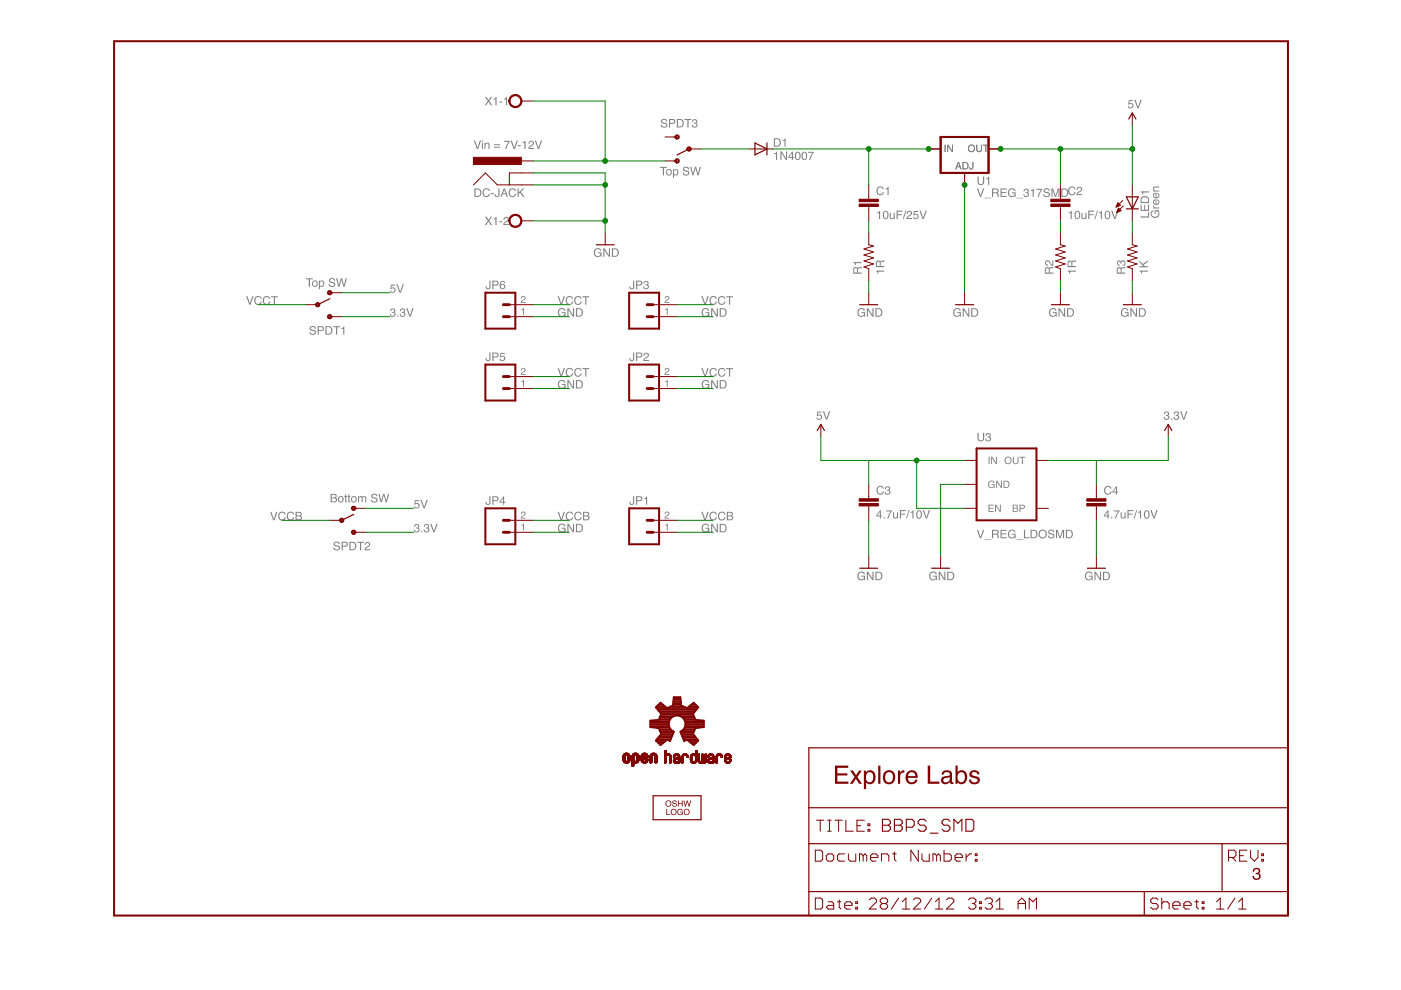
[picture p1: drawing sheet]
<svg xmlns="http://www.w3.org/2000/svg" width="297mm" height="210mm" viewBox="0 0 297 210" stroke-linecap="round" stroke-linejoin="round" font-family="sans-serif">
<g fill="#808080">
<path d="M126.1 52.9a.8 .8 0 0 1 1.4 .3h-.2a.65 .65 0 0 0-1-.2 .65 .65 0 0 0-.1 .9 .57 .57 0 0 0 .7 .4 .57 .57 0 0 0 .4-.6h-.5v-.2h.7v.9h-.1l-.1-.2a.88 .88 0 0 1-1.2 .1 .88 .88 0 0 1-.1-1.2zM127.9 52.7h.3l.9 1.4v-1.4h.2v1.7h-.2l-1-1.4v1.4h-.2zM130 52.9v1.3h.4a.7 .7 0 0 0 .6-.7 .7 .7 0 0 0-.6-.6zM129.7 52.7h.8a.91 .91 0 0 1 .7 .9 .91 .91 0 0 1-.7 .8h-.8z" fill-rule="evenodd"/>
<path d="M164.1 32.5l.7-.3v1.7h-.3v-1.2h-.4zM165.5 32.1h.2l.9 1.5v-1.5h.3v1.8h-.3l-.9-1.5v1.5h-.2zM167.9 32.5l-.6 .8h.6zM167.9 32.1h.2v1.2h.3v.2h-.3v.4h-.2v-.4h-.8v-.2zM168.7 32.3a.63 .63 0 0 1 .8 0 .63 .63 0 0 1 .2 .7 .65 .65 0 0 1-.5 .9 .65 .65 0 0 1-.7-.8zM169 32.4a.96 .96 0 0 0 .1 1.3 .85 .85 0 0 0 0-1.3zM170.1 32.3a.63 .63 0 0 1 .8 0 .63 .63 0 0 1 .2 .7 .65 .65 0 0 1-.5 .9 .65 .65 0 0 1-.7-.8zM170.4 32.4a.96 .96 0 0 0 .1 1.3 .85 .85 0 0 0 0-1.3zM171.3 32.2h1.2l-.7 1.7h-.2l.1-.5 .6-1h-1z" fill-rule="evenodd"/>
<path d="M100.4 29.8h.3l.5 1.5 .5-1.5h.3l-.6 1.8h-.3zM102.2 30.3h.2v1.3h-.2zM102.2 29.8h.2v.2h-.2zM102.7 30.3h.2v.2a.46 .46 0 0 1 .6-.2 .46 .46 0 0 1 .3 .5v.8h-.2v-.8a.32 .32 0 0 0-.4-.3 .32 .32 0 0 0-.3 .4v.7h-.2zM104.8 30.6h1.2v.2h-1.2zM104.8 31.1h1.2v.2h-1.2zM106.9 29.9h1.2l-.7 1.7h-.3l.2-.5 .6-1h-1zM108.2 29.8h.3l.5 1.5 .5-1.5h.3l-.6 1.8h-.3zM109.8 30.8h.6v.2h-.6zM110.8 30.2l.6-.4v1.8h-.2v-1.2h-.4zM112.3 29.9a.6 .6 0 0 1 .9 .3 .6 .6 0 0 1-.6 .8l-.3 .4h.9v.2h-1.2a1.47 1.47 0 0 1 1-1.1 .35 .35 0 0 0-.4-.5 .35 .35 0 0 0-.3 .5h-.2zM113.4 29.8h.3l.5 1.5 .5-1.5h.2l-.6 1.8h-.3z" fill-rule="evenodd"/>
<path d="M207.1 40h.3l.5 1.5 .5-1.5h.3l-.7 1.7h-.2zM208.7 41.9h1.4v.2h-1.4zM210.6 40.2v.6h.5a.31 .31 0 0 0 .4-.3 .31 .31 0 0 0-.3-.3zM210.3 40h.9a.49 .49 0 0 1 .5 .3 .49 .49 0 0 1-.2 .6l.2 .2 .1 .6h-.3l-.1-.6-.3-.1h-.5v.7h-.3zM212.1 40h1.3v.2h-1v.5h.9v.2h-.9v.6h1v.2h-1.3zM213.9 40.2a.8 .8 0 0 1 1.4 .3h-.2a.65 .65 0 0 0-1-.2 .65 .65 0 0 0-.1 .9 .57 .57 0 0 0 .7 .4 .57 .57 0 0 0 .4-.6h-.6v-.2h.8v.9h-.1l-.1-.2a.88 .88 0 0 1-1.2 .1 .88 .88 0 0 1-.1-1.2zM215.5 41.9h1.4v.2h-1.4zM217.2 40.1a.5 .5 0 0 1 .7 0 .5 .5 0 0 1 0 .7 .58 .58 0 0 1-.1 1 .58 .58 0 0 1-.8-.6h.2a.35 .35 0 0 0 .5 .4 .35 .35 0 0 0 0-.6l-.3-.1 .1-.1a.29 .29 0 0 0 .4-.3 .29 .29 0 0 0-.3-.3l-.3 .1-.1 .3h-.2zM218.5 40.3l.7-.3v1.7h-.3v-1.2h-.4zM219.8 40h1.2l-.7 1.7h-.3l.2-.5 .5-.9h-.9zM221.4 40.1a.7 .7 0 0 1 1.2 .4h-.3a.42 .42 0 0 0-.4-.4 .42 .42 0 0 0-.4 .4 1.45 1.45 0 0 1 1.1 .7 .73 .73 0 0 1-.7 .6 .73 .73 0 0 1-.7-.6h.2a.47 .47 0 0 0 .5 .4 .47 .47 0 0 0 .5-.4l-.1-.1a.89 .89 0 0 1-1-.8zM222.9 40h.4l.5 1.5 .5-1.5h.3v1.7h-.2v-1.5l-.5 1.5h-.2l-.6-1.5 .1 1.5h-.3zM225.3 40.2v1.3h.4a.7 .7 0 0 0 .6-.6 .7 .7 0 0 0-.6-.7zM225 40h.7a.91 .91 0 0 1 .8 .9 .91 .91 0 0 1-.8 .8h-.7z" fill-rule="evenodd"/>
<path d="M186 45l.6-.3v1.7h-.2v-1.2h-.4zM187.4 44.9a.63 .63 0 0 1 .8-.1 .63 .63 0 0 1 .2 .8 .65 .65 0 0 1-.6 .9 .65 .65 0 0 1-.6-.9zM187.6 44.9a.96 .96 0 0 0 .2 1.4 .85 .85 0 0 0 0-1.4zM188.6 45.1h.3v1l.2 .2 .3-.2 .1-1h.2v1.3h-.2v-.1a.45 .45 0 0 1-.5 .2 .45 .45 0 0 1-.4-.5zM190.1 44.7h1.2v.2h-1v.5h.9v.2h-.9v.8h-.2zM192 44.7h.2l-.6 1.7h-.2zM192.4 44.8a.6 .6 0 0 1 1 .3 .6 .6 0 0 1-.6 .8l-.4 .3h1v.2h-1.2a1.47 1.47 0 0 1 .9-1.1 .35 .35 0 0 0-.3-.4 .35 .35 0 0 0-.4 .4h-.2zM193.8 44.7h.9v.2h-.8v.5a.61 .61 0 0 1 .8 .3 .61 .61 0 0 1-.4 .8 .61 .61 0 0 1-.7-.5h.2a.38 .38 0 0 0 .6 .2 .38 .38 0 0 0 0-.6 .38 .38 0 0 0-.6 .1h-.2zM194.9 44.7h.3l.5 1.5 .5-1.5h.3l-.6 1.7h-.3z" fill-rule="evenodd"/>
<path d="M226.6 45l.6-.3v1.7h-.2v-1.2h-.4zM228 44.9a.63 .63 0 0 1 .8-.1 .63 .63 0 0 1 .2 .8 .65 .65 0 0 1-.6 .9 .65 .65 0 0 1-.6-.9zM228.3 44.9a.96 .96 0 0 0 .1 1.4 .85 .85 0 0 0 0-1.4zM229.3 45.1h.2v1l.3 .2 .3-.2v-1h.2v1.3h-.2v-.1a.45 .45 0 0 1-.5 .2 .45 .45 0 0 1-.3-.5zM230.7 44.7h1.3v.2h-1v.5h.9v.2h-.9v.8h-.3zM232.6 44.7h.2l-.6 1.7h-.2zM233 45l.6-.3v1.7h-.2v-1.2h-.4zM234.4 44.9a.63 .63 0 0 1 .8-.1 .63 .63 0 0 1 .2 .8 .65 .65 0 0 1-.6 .9 .65 .65 0 0 1-.6-.9zM234.6 44.9a.96 .96 0 0 0 .2 1.4 .85 .85 0 0 0 0-1.4zM235.6 44.7h.2l.6 1.5 .5-1.5h.2l-.6 1.7h-.3z" fill-rule="evenodd"/>
<path d="M185.8 57.4h1.7v.2h-1.2v.4h-.2zM186 55.5l-.1 .9h.6v-.8zM185.9 55.3l.4-.1 .3 .3 .2-.2 .7-.1v.3h-.7l-.1 .4v.5h.8v.2h-1.8v-1z" fill-rule="evenodd"/>
<path d="M226.4 57.4h1.7v.2h-1.2v.4h-.2zM226.7 55.5l-.2 .9h.7l-.1-.8zM226.5 55.3l.5-.1 .2 .3 .3-.2 .6-.1v.3h-.6l-.1 .4v.5h.7v.2h-1.8l.1-1z" fill-rule="evenodd"/>
<path d="M241.6 57.4h1.8v.2h-1.3v.4h-.1zM241.6 55.2l.7 .8 1.1-.8v.3l-.9 .7 .2 .2h.7v.3h-1.8v-.3h.8l-.8-.8z" fill-rule="evenodd"/>
<path d="M244.2 44.8l.3-.2v.2a.65 .65 0 0 0-.2 1 .65 .65 0 0 0 1 .1 .57 .57 0 0 0 .3-.7 .57 .57 0 0 0-.6-.4v.5h-.2v-.7h1v.1l-.3 .1a.88 .88 0 0 1 .1 1.2 .88 .88 0 0 1-1.2 .1 .86 .86 0 0 1-.2-1.3zM244.4 43.6h.3l.2 .4h.9v.2h-1.3v-.2h.2zM244.6 42.5l.6-.2v.9a.37 .37 0 0 0 .4-.3 .37 .37 0 0 0-.2-.4v-.2a.65 .65 0 0 1 .3 1 .65 .65 0 0 1-1.1 0l-.2-.5zM244.8 42.6l-.1 .4 .3 .2v-.7zM244.6 41.1l.6-.2v.9a.37 .37 0 0 0 .4-.2 .37 .37 0 0 0-.2-.5v-.2a.65 .65 0 0 1 .3 1 .65 .65 0 0 1-1.1 0l-.2-.4zM244.8 41.2l-.1 .4 .3 .2v-.7zM244.5 39.7l1.3-.2v.3h-.8a.32 .32 0 0 0-.3 .4 .32 .32 0 0 0 .4 .2h.7v.2h-1.3v-.2h.2l-.2-.3z" fill-rule="evenodd"/>
<path d="M182 65.6a.8 .8 0 0 1 1.4 .3h-.3a.65 .65 0 0 0-.9-.2 .65 .65 0 0 0-.1 .9 .57 .57 0 0 0 .6 .4 .57 .57 0 0 0 .5-.6h-.6v-.2h.8v.9h-.1l-.1-.2a.88 .88 0 0 1-1.2 .1 .88 .88 0 0 1-.1-1.2zM183.8 65.4h.3l.9 1.4v-1.4h.2v1.7h-.3l-.9-1.4v1.4h-.2zM185.8 65.6v1.3h.5a.7 .7 0 0 0 .5-.7 .7 .7 0 0 0-.5-.6zM185.6 65.4h.7a.91 .91 0 0 1 .8 .8 .91 .91 0 0 1-.8 .9h-.7z" fill-rule="evenodd"/>
<path d="M222.7 65.6a.8 .8 0 0 1 1.3 .3h-.2a.65 .65 0 0 0-1-.2 .65 .65 0 0 0-.1 .9 .57 .57 0 0 0 .7 .4 .57 .57 0 0 0 .4-.6h-.5v-.2h.7v.9h-.1l-.1-.2a.88 .88 0 0 1-1.2 .1 .88 .88 0 0 1-.1-1.2zM224.4 65.4h.3l.9 1.4v-1.4h.2v1.7h-.2l-.9-1.4v1.4h-.3zM226.5 65.6v1.3h.4a.7 .7 0 0 0 .6-.7 .7 .7 0 0 0-.6-.6zM226.2 65.4h.8a.91 .91 0 0 1 .7 .8 .91 .91 0 0 1-.7 .9h-.8z" fill-rule="evenodd"/>
<path d="M237.9 65.6a.8 .8 0 0 1 1.4 .3h-.3a.65 .65 0 0 0-.9-.2 .65 .65 0 0 0-.1 .9 .57 .57 0 0 0 .6 .4 .57 .57 0 0 0 .5-.6h-.6v-.2h.8v.9h-.2v-.2a.88 .88 0 0 1-1.2 .1 .88 .88 0 0 1-.1-1.2zM239.7 65.4h.2l.9 1.4v-1.4h.3v1.7h-.3l-.9-1.4v1.4h-.2zM241.7 65.6v1.3h.4a.7 .7 0 0 0 .6-.7 .7 .7 0 0 0-.6-.6zM241.5 65.4h.7a.91 .91 0 0 1 .8 .8 .91 .91 0 0 1-.8 .9h-.7z" fill-rule="evenodd"/>
<path d="M239.3 21.2h.9v.2h-.7l-.1 .5a.61 .61 0 0 1 .9 .3 .61 .61 0 0 1-.4 .8 .61 .61 0 0 1-.8-.5h.3a.38 .38 0 0 0 .5 .2 .38 .38 0 0 0 .1-.6 .38 .38 0 0 0-.6 .1h-.2zM240.5 21.2h.3l.5 1.5 .5-1.5h.3l-.7 1.8h-.2z" fill-rule="evenodd"/>
<path d="M207.1 112.3h.3l.5 1.6 .5-1.6h.3l-.7 1.8h-.2zM208.7 114.3h1.4v.1h-1.4zM210.6 112.5v.7h.5a.31 .31 0 0 0 .4-.3 .31 .31 0 0 0-.3-.4zM210.3 112.3h.9a.49 .49 0 0 1 .5 .3 .49 .49 0 0 1-.2 .6l.2 .2 .1 .7h-.3l-.1-.6-.3-.1h-.5v.7h-.3zM212.1 112.3h1.3v.3h-1v.5h.9v.2h-.9v.6h1v.2h-1.3zM213.9 112.5a.8 .8 0 0 1 1.4 .4h-.2a.65 .65 0 0 0-1-.3 .65 .65 0 0 0-.1 1 .57 .57 0 0 0 .7 .4 .57 .57 0 0 0 .4-.6h-.6v-.2h.8v.9h-.1l-.1-.2a.88 .88 0 0 1-1.2 0 .88 .88 0 0 1-.1-1.2zM215.5 114.3h1.4v.1h-1.4zM217.1 112.3h.2v1.6h.9v.2h-1.1zM218.7 112.5v1.4h.5a.7 .7 0 0 0 .5-.7 .7 .7 0 0 0-.5-.7zM218.5 112.3h.7a.91 .91 0 0 1 .8 .9 .91 .91 0 0 1-.8 .9h-.7zM220.2 113.2a.93 .93 0 0 1 1.8 0 .93 .93 0 0 1-1.8 0zM220.6 112.7a.68 .68 0 0 0 0 1 .68 .68 0 0 0 1-.1 .67 .67 0 0 0-.1-.9 .67 .67 0 0 0-.9 0zM222.4 112.4a.7 .7 0 0 1 1.1 .5h-.2a.42 .42 0 0 0-.4-.4 .42 .42 0 0 0-.4 .4 1.45 1.45 0 0 1 1.1 .7 .73 .73 0 0 1-.8 .6 .73 .73 0 0 1-.6-.7h.2a.47 .47 0 0 0 .5 .5 .47 .47 0 0 0 .4-.5 .89 .89 0 0 1-1.1-.8zM223.9 112.3h.3l.6 1.5 .5-1.5h.3v1.8h-.2v-1.5l-.5 1.5h-.3l-.5-1.5v1.5h-.2zM226.2 112.5v1.4h.5a.7 .7 0 0 0 .5-.7 .7 .7 0 0 0-.5-.7zM226 112.3h.7a.91 .91 0 0 1 .8 .9 .91 .91 0 0 1-.8 .9h-.7z" fill-rule="evenodd"/>
<path d="M173.3 87.3h.9v.2h-.7l-.1 .5a.61 .61 0 0 1 .9 .2 .61 .61 0 0 1-.5 .9 .61 .61 0 0 1-.7-.6h.2a.38 .38 0 0 0 .6 .2 .38 .38 0 0 0 0-.6 .38 .38 0 0 0-.5 .1h-.2zM174.5 87.2h.2l.6 1.5 .5-1.5h.2l-.6 1.8h-.3z" fill-rule="evenodd"/>
<path d="M197.3 121.4a.8 .8 0 0 1 1.3 .4h-.2a.65 .65 0 0 0-1-.3 .65 .65 0 0 0-.1 1 .57 .57 0 0 0 .7 .3 .57 .57 0 0 0 .4-.5h-.5v-.2h.7v.9h-.1l-.1-.2a.88 .88 0 0 1-1.2 0 .88 .88 0 0 1-.1-1.2zM199 121.2h.3l.9 1.5v-1.5h.2v1.8h-.2l-.9-1.4v1.4h-.3zM201.1 121.4v1.4h.4a.7 .7 0 0 0 .6-.7 .7 .7 0 0 0-.6-.7zM200.8 121.2h.8a.91 .91 0 0 1 .7 .9 .91 .91 0 0 1-.7 .9h-.8z" fill-rule="evenodd"/>
<path d="M202.3 65.6a.8 .8 0 0 1 1.4 .3h-.2a.65 .65 0 0 0-1-.2 .65 .65 0 0 0-.1 .9 .57 .57 0 0 0 .7 .4 .57 .57 0 0 0 .4-.6h-.6v-.2h.8v.9h-.1l-.1-.2a.88 .88 0 0 1-1.2 .1 .88 .88 0 0 1-.1-1.2zM204.1 65.4h.3l.9 1.4v-1.4h.2v1.7h-.2l-1-1.4v1.4h-.2zM206.2 65.6v1.3h.4a.7 .7 0 0 0 .6-.7 .7 .7 0 0 0-.6-.6zM205.9 65.4h.7a.91 .91 0 0 1 .8 .8 .91 .91 0 0 1-.8 .9h-.7z" fill-rule="evenodd"/>
<path d="M186.5 108.5l-.5 .8h.5zM186.6 108.2h.2v1.1h.2v.2h-.2v.4h-.3v-.4h-.7v-.2zM187.3 109.7h.3v.2h-.3zM187.9 108.2h1.2l-.7 1.7h-.3l.2-.5 .6-1h-1zM189.3 108.6h.3v1l.2 .2 .3-.2 .1-1h.2v1.3h-.2v-.2a.45 .45 0 0 1-.5 .3 .45 .45 0 0 1-.4-.5zM190.8 108.1h1.2v.3h-1v.5h.9v.2h-.9v.8h-.2zM192.7 108.1h.2l-.6 1.8h-.2zM193 108.5l.7-.3v1.7h-.3v-1.2h-.4zM194.5 108.4a.63 .63 0 0 1 .7-.1 .63 .63 0 0 1 .3 .8 .65 .65 0 0 1-.6 .9 .65 .65 0 0 1-.6-.9zM194.7 108.4a.96 .96 0 0 0 .2 1.4 .85 .85 0 0 0 0-1.4zM195.6 108.1h.3l.5 1.6 .5-1.6h.3l-.7 1.8h-.2z" fill-rule="evenodd"/>
<path d="M234.8 108.5l-.6 .8h.6zM234.8 108.2h.2v1.1h.3v.2h-.3v.4h-.2v-.4h-.8v-.2zM235.6 109.7h.2v.2h-.2zM236.1 108.2h1.3l-.8 1.7h-.2l.1-.5 .6-1h-1zM237.6 108.6h.2v1l.3 .2 .3-.2v-1h.2v1.3h-.2v-.2a.45 .45 0 0 1-.5 .3 .45 .45 0 0 1-.3-.5zM239 108.1h1.3v.3h-1v.5h.9v.2h-.9v.8h-.3zM240.9 108.1h.2l-.6 1.8h-.1zM241.3 108.5l.6-.3v1.7h-.2v-1.2h-.4zM242.7 108.4a.63 .63 0 0 1 .8-.1 .63 .63 0 0 1 .2 .8 .65 .65 0 0 1-.6 .9 .65 .65 0 0 1-.6-.9zM243 108.4a.96 .96 0 0 0 .1 1.4 .85 .85 0 0 0 0-1.4zM243.9 108.1h.3l.5 1.6 .5-1.6h.3l-.7 1.8h-.3z" fill-rule="evenodd"/>
<path d="M182 121.4a.8 .8 0 0 1 1.4 .4h-.3a.65 .65 0 0 0-.9-.3 .65 .65 0 0 0-.1 1 .57 .57 0 0 0 .6 .3 .57 .57 0 0 0 .5-.5h-.6v-.2h.8v.9h-.1l-.1-.2a.88 .88 0 0 1-1.2 0 .88 .88 0 0 1-.1-1.2zM183.8 121.2h.3l.9 1.5v-1.5h.2v1.8h-.3l-.9-1.4v1.4h-.2zM185.8 121.4v1.4h.5a.7 .7 0 0 0 .5-.7 .7 .7 0 0 0-.5-.7zM185.6 121.2h.7a.91 .91 0 0 1 .8 .9 .91 .91 0 0 1-.8 .9h-.7z" fill-rule="evenodd"/>
<path d="M230.3 121.4a.8 .8 0 0 1 1.3 .4h-.2a.65 .65 0 0 0-1-.3 .65 .65 0 0 0-.1 1 .57 .57 0 0 0 .7 .3 .57 .57 0 0 0 .4-.5h-.5v-.2h.8v.9h-.2l-.1-.2a.88 .88 0 0 1-1.2 0 .88 .88 0 0 1-.1-1.2zM232 121.2h.3l.9 1.5v-1.5h.3v1.8h-.3l-.9-1.4v1.4h-.3zM234.1 121.4v1.4h.4a.7 .7 0 0 0 .6-.7 .7 .7 0 0 0-.6-.7zM233.9 121.2h.7a.91 .91 0 0 1 .7 .9 .91 .91 0 0 1-.7 .9h-.7z" fill-rule="evenodd"/>
<path d="M247 87.3a.5 .5 0 0 1 .7 0 .5 .5 0 0 1 0 .8 .58 .58 0 0 1-.2 .9 .58 .58 0 0 1-.8-.6h.3a.35 .35 0 0 0 .5 .4 .35 .35 0 0 0 0-.6h-.3v-.2a.29 .29 0 0 0 .4-.2 .29 .29 0 0 0-.3-.4l-.3 .2v.2h-.2zM248.3 88.7h.2v.3h-.2zM249 87.3a.5 .5 0 0 1 .8 0 .5 .5 0 0 1-.1 .8 .58 .58 0 0 1-.1 .9 .58 .58 0 0 1-.8-.6h.2a.35 .35 0 0 0 .5 .4 .35 .35 0 0 0 .1-.6h-.3v-.2a.29 .29 0 0 0 .4-.2 .29 .29 0 0 0-.3-.4l-.3 .2v.2h-.2zM250.2 87.2h.3l.5 1.5 .5-1.5h.3l-.7 1.8h-.2z" fill-rule="evenodd"/>
<path d="M64.9 59h1.4v.2h-.6v1.6h-.2v-1.6h-.6zM66.5 59.8a.43 .43 0 0 0-.1 .7 .43 .43 0 0 0 .7-.2v-.3a.36 .36 0 0 0-.3-.4 .36 .36 0 0 0-.3 .2zM66.1 60.2a.7 .7 0 0 1 1.4 0 .7 .7 0 0 1-1.4 0zM68 59.7a.44 .44 0 0 0-.2 .7 .44 .44 0 0 0 .7 0l-.1-.7zM67.6 59.5h.2v.2a.62 .62 0 0 1 1 .4 .62 .62 0 0 1-.9 .6l-.1 .6h-.2zM69.9 59.1a.7 .7 0 0 1 1.1 .4h-.2a.42 .42 0 0 0-.4-.3 .42 .42 0 0 0-.4 .4 1.45 1.45 0 0 1 1.1 .7 .73 .73 0 0 1-.7 .5 .73 .73 0 0 1-.7-.6h.2a.47 .47 0 0 0 .5 .4 .47 .47 0 0 0 .4-.4v-.1a.89 .89 0 0 1-1.1-.7zM71.3 59h.2l.4 1.5 .4-1.5h.2l.4 1.5 .4-1.5h.2l-.4 1.8h-.3l-.4-1.5-.4 1.5h-.3z" fill-rule="evenodd"/>
<path d="M70.3 104.9v.6h.5a.29 .29 0 0 0 .3-.3 .29 .29 0 0 0-.3-.3zM70.3 105.7v.6l.9-.1-.1-.5zM70.1 104.7h.8a.44 .44 0 0 1 .5 .3 .44 .44 0 0 1-.3 .5 .51 .51 0 0 1 .4 .7 .51 .51 0 0 1-.7 .3h-.7zM72 105.5a.43 .43 0 0 0-.1 .7 .43 .43 0 0 0 .7-.2v-.3a.36 .36 0 0 0-.3-.3 .36 .36 0 0 0-.3 .1zM71.6 105.9a.7 .7 0 0 1 1.4 0 .7 .7 0 0 1-1.4 0zM73.2 104.8h.2v.4h.2v.2h-.2v.8l.2 .3-.4-.1v-1h-.2v-.2h.2zM73.9 104.8h.2v.4h.2v.2h-.2v.8l.2 .3-.4-.1v-1h-.2v-.2h.2zM74.7 105.5a.43 .43 0 0 0 0 .7 .43 .43 0 0 0 .7-.2v-.3a.36 .36 0 0 0-.3-.3 .36 .36 0 0 0-.4 .1zM74.4 105.9a.67 .67 0 0 1 1.3 0 .67 .67 0 0 1-1.3 0zM75.9 105.2h.2v.2a.43 .43 0 0 1 .8 0 .43 .43 0 0 1 .5-.2 .43 .43 0 0 1 .3 .4v.9h-.3v-1l-.2-.1-.3 .2v.9h-.2l-.1-1-.3-.1-.2 .2v.9h-.2zM78.9 104.8a.7 .7 0 0 1 1.1 .4h-.2a.42 .42 0 0 0-.5-.3 .42 .42 0 0 0-.3 .4 1.45 1.45 0 0 1 1.1 .7 .73 .73 0 0 1-.8 .6 .73 .73 0 0 1-.7-.7h.3a.47 .47 0 0 0 .4 .5 .47 .47 0 0 0 .5-.5l-.1-.1a.89 .89 0 0 1-1-.7zM80.2 104.7h.3l.3 1.5 .4-1.5h.3l.4 1.5 .3-1.5h.3l-.5 1.8h-.2l-.4-1.5-.5 1.5h-.2z" fill-rule="evenodd"/>
<path d="M139.9 35.4h1.5v.2h-.6v1.6h-.3v-1.6h-.6zM141.5 36.2a.43 .43 0 0 0 0 .7 .43 .43 0 0 0 .7-.2v-.4a.36 .36 0 0 0-.3-.3 .36 .36 0 0 0-.4 .2zM141.2 36.5a.67 .67 0 0 1 1.3 0 .67 .67 0 0 1-1.3 0zM143.1 36.1a.44 .44 0 0 0-.2 .7 .44 .44 0 0 0 .7-.1l-.2-.6zM142.7 35.9h.2v.1a.62 .62 0 0 1 1 .5 .62 .62 0 0 1-.9 .6l-.1 .6h-.2zM145 35.5a.7 .7 0 0 1 1.1 .4h-.2a.42 .42 0 0 0-.5-.4 .42 .42 0 0 0-.3 .5 1.45 1.45 0 0 1 1.1 .7 .73 .73 0 0 1-.8 .5 .73 .73 0 0 1-.7-.6h.3a.47 .47 0 0 0 .4 .4 .47 .47 0 0 0 .5-.4l-.1-.1a.89 .89 0 0 1-1-.8zM146.3 35.4h.3l.3 1.4 .4-1.4h.3l.4 1.4 .3-1.4h.3l-.5 1.8h-.2l-.4-1.5-.5 1.5h-.2z" fill-rule="evenodd"/>
<path d="M164.3 29.5v1.4h.5a.7 .7 0 0 0 .5-.7 .7 .7 0 0 0-.5-.7zM164.1 29.3h.7a.91 .91 0 0 1 .8 .9 .91 .91 0 0 1-.8 .9h-.7zM165.9 29.7l.7-.3v1.7h-.3v-1.2h-.4z" fill-rule="evenodd"/>
<path d="M100.8 40.2v1.3h.5a.7 .7 0 0 0 .5-.6 .7 .7 0 0 0-.5-.7zM100.6 40h.7a.91 .91 0 0 1 .8 .9 .91 .91 0 0 1-.8 .8h-.7zM102.5 40.2a.78 .78 0 0 1 .8-.3 .78 .78 0 0 1 .6 .6h-.3a.61 .61 0 0 0-.8-.3 .61 .61 0 0 0-.2 .9 .55 .55 0 0 0 .5 .5 .55 .55 0 0 0 .5-.5h.3a.83 .83 0 0 1-1.1 .7 .83 .83 0 0 1-.5-1.2zM104.1 40.9h.6v.3h-.6zM105.7 40h.2v1.2a.52 .52 0 0 1-.5 .6 .52 .52 0 0 1-.5-.6h.2a.29 .29 0 0 0 .2 .4 .29 .29 0 0 0 .3-.3zM106.9 40.2l-.3 .8h.6zM106.8 40h.3l.6 1.7h-.3l-.1-.5h-.8l-.1 .5h-.3zM108.1 40.2a.78 .78 0 0 1 .7-.3 .78 .78 0 0 1 .6 .6h-.2a.61 .61 0 0 0-.9-.3 .61 .61 0 0 0-.2 .9 .55 .55 0 0 0 .5 .5 .55 .55 0 0 0 .6-.5h.2a.83 .83 0 0 1-1 .7 .83 .83 0 0 1-.5-1.2zM109.7 40h.3v.8l.8-.8h.4l-.8 .7 .8 1h-.3l-.6-.9-.3 .3v.6h-.3z" fill-rule="evenodd"/>
<path d="M134.2 105.2h.3v1.3a.52 .52 0 0 1-.6 .6 .52 .52 0 0 1-.5-.7h.3a.29 .29 0 0 0 .1 .4 .29 .29 0 0 0 .4-.2zM134.9 105.2h.8a.52 .52 0 0 1 .5 .5 .52 .52 0 0 1-.5 .6h-.6v.7h-.2zM135.1 105.4v.7h.5a.31 .31 0 0 0 .4-.4 .31 .31 0 0 0-.4-.3zM136.6 105.6l.6-.3v1.7h-.2v-1.2h-.4z" fill-rule="evenodd"/>
<path d="M141 111.3l.6-.3v1.5h-.2v-1.1h-.4z" fill-rule="evenodd"/>
<path d="M141.1 108.6a.52 .52 0 0 1 .8 .2 .52 .52 0 0 1-.5 .7l-.3 .3h.8v.2h-1l.2-.5a.59 .59 0 0 0 .5-.8h-.3l-.2 .3h-.2z" fill-rule="evenodd"/>
<path d="M134.2 74.7h.3v1.3a.52 .52 0 0 1-.6 .6 .52 .52 0 0 1-.5-.6h.3a.29 .29 0 0 0 .1 .4 .29 .29 0 0 0 .4-.3zM134.9 74.7h.8a.52 .52 0 0 1 .5 .6 .52 .52 0 0 1-.5 .5h-.6v.7h-.2zM135.1 75v.6h.5a.31 .31 0 0 0 .4-.3 .31 .31 0 0 0-.4-.3zM136.6 74.9a.6 .6 0 0 1 1 .3 .6 .6 0 0 1-.6 .8l-.4 .3h1v.2h-1.2a1.47 1.47 0 0 1 .9-1.1 .35 .35 0 0 0-.3-.4 .35 .35 0 0 0-.3 .4h-.3z" fill-rule="evenodd"/>
<path d="M141 80.8l.6-.3v1.5h-.2v-1h-.4z" fill-rule="evenodd"/>
<path d="M141.1 78.1a.52 .52 0 0 1 .8 .2 .52 .52 0 0 1-.5 .7l-.3 .3h.8v.2h-1l.2-.5a.59 .59 0 0 0 .5-.8h-.3l-.2 .3h-.2z" fill-rule="evenodd"/>
<path d="M134.2 59.5h.3v1.3a.52 .52 0 0 1-.6 .5 .52 .52 0 0 1-.5-.6h.3a.29 .29 0 0 0 .1 .4 .29 .29 0 0 0 .4-.2zM134.9 59.5h.8a.52 .52 0 0 1 .5 .5 .52 .52 0 0 1-.5 .5h-.6v.8h-.2zM135.1 59.7v.6h.5a.31 .31 0 0 0 .4-.3 .31 .31 0 0 0-.4-.3zM136.6 59.7a.5 .5 0 0 1 .7-.1 .5 .5 0 0 1 0 .8 .58 .58 0 0 1-.1 1 .58 .58 0 0 1-.8-.6h.2a.35 .35 0 0 0 .5 .3 .35 .35 0 0 0 0-.6h-.2v-.2a.29 .29 0 0 0 .4-.2 .29 .29 0 0 0-.3-.3l-.3 .1-.1 .2h-.2z" fill-rule="evenodd"/>
<path d="M141 65.6l.6-.3v1.5h-.2v-1.1h-.4z" fill-rule="evenodd"/>
<path d="M141.1 62.8a.52 .52 0 0 1 .8 .3 .52 .52 0 0 1-.5 .7l-.3 .3h.8v.1h-1l.2-.4a.59 .59 0 0 0 .5-.8h-.3l-.2 .3h-.2z" fill-rule="evenodd"/>
<path d="M207.3 37.4h.2v1.1a.46 .46 0 0 0 .5 .5 .46 .46 0 0 0 .4-.5v-1.1h.3v1a.72 .72 0 0 1-.7 .9 .72 .72 0 0 1-.7-.9zM209.1 37.8l.6-.3v1.7h-.2v-1.2h-.4z" fill-rule="evenodd"/>
<path d="M203.2 34.6l-.3 .7h.5zM203.1 34.4h.2l.6 1.5h-.3l-.1-.5h-.6l-.2 .5h-.2zM204.3 34.6v1.1h.4a.6 .6 0 0 0 .4-.6 .6 .6 0 0 0-.4-.5zM204.1 34.4h.6a.78 .78 0 0 1 .6 .7 .78 .78 0 0 1-.6 .8h-.6zM206.2 34.4h.2v1a.45 .45 0 0 1-.5 .5 .45 .45 0 0 1-.4-.5h.2a.25 .25 0 0 0 .1 .4 .25 .25 0 0 0 .3-.2z" fill-rule="evenodd"/>
<path d="M200.3 30.7h.2v1.5h-.2zM200.8 30.7h.3l.7 1.2v-1.2h.2v1.5h-.2l-.8-1.2v1.2h-.2z" fill-rule="evenodd"/>
<path d="M205.2 31.5a.8 .8 0 0 1 1.6 0 .8 .8 0 0 1-1.6 0zM205.4 31.4a.6 .6 0 0 0 1.2 0 .6 .6 0 0 0-1.2 0zM207 30.7h.2v.9a.4 .4 0 0 0 .4 .5 .4 .4 0 0 0 .4-.5v-.9h.2v.9a.61 .61 0 0 1-.6 .7 .61 .61 0 0 1-.6-.7zM208.4 30.7h1.2v.2h-.5v1.3h-.2v-1.3h-.5z" fill-rule="evenodd"/>
<path d="M203.2 34.6l-.3 .7h.5zM203.1 34.4h.2l.6 1.5h-.3l-.1-.5h-.6l-.2 .5h-.2zM204.3 34.6v1.1h.4a.6 .6 0 0 0 .4-.6 .6 .6 0 0 0-.4-.5zM204.1 34.4h.6a.78 .78 0 0 1 .6 .7 .78 .78 0 0 1-.6 .8h-.6zM206.2 34.4h.2v1a.45 .45 0 0 1-.5 .5 .45 .45 0 0 1-.4-.5h.2a.25 .25 0 0 0 .1 .4 .25 .25 0 0 0 .3-.2z" fill-rule="evenodd"/>
<path d="M200.3 30.7h.2v1.5h-.2zM200.8 30.7h.3l.7 1.2v-1.2h.2v1.5h-.2l-.8-1.2v1.2h-.2z" fill-rule="evenodd"/>
<path d="M205.2 31.5a.8 .8 0 0 1 1.6 0 .8 .8 0 0 1-1.6 0zM205.4 31.4a.6 .6 0 0 0 1.2 0 .6 .6 0 0 0-1.2 0zM207 30.7h.2v.9a.4 .4 0 0 0 .4 .5 .4 .4 0 0 0 .4-.5v-.9h.2v.9a.61 .61 0 0 1-.6 .7 .61 .61 0 0 1-.6-.7zM208.4 30.7h1.2v.2h-.5v1.3h-.2v-1.3h-.5z" fill-rule="evenodd"/>
<path d="M186 39.8a.78 .78 0 0 1 .8-.3 .78 .78 0 0 1 .6 .6h-.2a.61 .61 0 0 0-.9-.3 .61 .61 0 0 0-.2 .9 .55 .55 0 0 0 .5 .5 .55 .55 0 0 0 .6-.5h.2a.83 .83 0 0 1-1.1 .7 .83 .83 0 0 1-.5-1.2zM187.8 40l.6-.4v1.8h-.2v-1.3h-.4z" fill-rule="evenodd"/>
<path d="M226.7 39.8a.78 .78 0 0 1 .7-.3 .78 .78 0 0 1 .6 .6h-.2a.61 .61 0 0 0-.9-.3 .61 .61 0 0 0-.2 .9 .55 .55 0 0 0 .6 .5 .55 .55 0 0 0 .5-.5h.2a.83 .83 0 0 1-1 .7 .83 .83 0 0 1-.5-1.2zM228.5 39.7a.6 .6 0 0 1 .9 .3 .6 .6 0 0 1-.6 .8l-.3 .4h.9v.2h-1.2a1.47 1.47 0 0 1 1-1.1 .35 .35 0 0 0-.3-.5 .35 .35 0 0 0-.4 .4h-.2z" fill-rule="evenodd"/>
<path d="M181.2 56.9l-.1 .9h.6v-.8zM181.1 56.7l.4-.1 .3 .3 .2-.2 .7-.2v.3l-.7 .1-.1 .3v.6h.8v.2h-1.8v-1zM181 55.6h1.7v.2h-1.2v.4h-.2z" fill-rule="evenodd"/>
<path d="M221.9 56.9l-.2 .9h.7l-.1-.8zM221.7 56.7l.5-.1 .2 .3 .3-.2 .6-.2v.3l-.6 .1-.1 .3v.6h.7v.2h-1.8l.1-1zM221.7 55.3a.8 .8 0 0 1 1.2 .7l.2 .1v-.9h.2v1.2a1.47 1.47 0 0 1-1.1-1 .35 .35 0 0 0-.4 .3 .35 .35 0 0 0 .4 .4v.2a.6 .6 0 0 1-.6-.3 .6 .6 0 0 1 .1-.7z" fill-rule="evenodd"/>
<path d="M237.1 56.9l-.1 .9h.6l-.1-.8zM236.9 56.7l.5-.1 .3 .3 .2-.2 .7-.2v.3l-.7 .1-.1 .3v.6h.8v.2h-1.8v-1zM236.9 55.4l.4-.2 .3 .3a.58 .58 0 0 1 1 .1 .58 .58 0 0 1-.6 .8v-.2a.35 .35 0 0 0 .4-.5 .35 .35 0 0 0-.6-.1v.3h-.2a.29 .29 0 0 0-.2-.4 .29 .29 0 0 0-.4 .3l.2 .3h.2v.2a.58 .58 0 0 1-.5-.3 .58 .58 0 0 1 0-.6z" fill-rule="evenodd"/>
<path d="M241.8 45.9h1.6v-.9h.2v1.1h-1.8zM241.8 43.4h.2v1.1h.6v-1h.2v1h.6v-1.1h.2v1.3h-1.8zM242.2 42l-.1 .2-.1 .6h1.4v-.4a.72 .72 0 0 0-1.2-.4zM242.1 41.8a.97 .97 0 0 1 1.5 .5v.8h-1.8l.1-1zM241.9 40.6h1.7v.2h-1.2v.4h-.2z" fill-rule="evenodd"/>
<path d="M207.3 91.8h.2v1.1a.46 .46 0 0 0 .5 .5 .46 .46 0 0 0 .4-.5v-1.1h.3v1a.72 .72 0 0 1-.7 .8 .72 .72 0 0 1-.7-.8zM209.1 91.9a.5 .5 0 0 1 .8 0 .5 .5 0 0 1-.1 .7 .58 .58 0 0 1-.1 1 .58 .58 0 0 1-.8-.6h.2a.35 .35 0 0 0 .5 .4 .35 .35 0 0 0 .1-.6l-.3-.1v-.1a.29 .29 0 0 0 .4-.3 .29 .29 0 0 0-.3-.3l-.3 .2v.2h-.2z" fill-rule="evenodd"/>
<path d="M209.6 96.8h.2v1.6h-.2zM210.1 96.8h.3l.8 1.3v-1.3h.2v1.6h-.3l-.8-1.3v1.3h-.2z" fill-rule="evenodd"/>
<path d="M209.7 102.1a.68 .68 0 0 1 1.2 .3h-.2a.58 .58 0 0 0-1 .1 .58 .58 0 0 0 .5 .8 .45 .45 0 0 0 .5-.5h-.5v-.2h.7v.9l-.2-.2a.77 .77 0 0 1-1.1-.1 .77 .77 0 0 1 .1-1.1zM211.2 101.9h.3l.7 1.3v-1.3h.2v1.6h-.2l-.8-1.3v1.3h-.2zM213 102.1v1.2h.3a.6 .6 0 0 0 .5-.6 .6 .6 0 0 0-.5-.6zM212.8 101.9h.6a.78 .78 0 0 1 .6 .8 .78 .78 0 0 1-.6 .8h-.6z" fill-rule="evenodd"/>
<path d="M213 97.6a.8 .8 0 0 1 1.6 0 .8 .8 0 0 1-1.6 0zM213.2 97.6a.6 .6 0 0 0 1.2 0 .6 .6 0 0 0-1.2 0zM214.7 96.8h.3v1a.4 .4 0 0 0 .3 .4 .4 .4 0 0 0 .4-.4v-1h.2v.9a.61 .61 0 0 1-.6 .7 .61 .61 0 0 1-.6-.7zM216.1 96.8h1.3v.2h-.5v1.4h-.2v-1.4h-.6z" fill-rule="evenodd"/>
<path d="M209.6 107h1.1v.2h-.9v.5h.8v.1h-.8v.6h.9v.1h-1.1zM211 107h.2l.8 1.2v-1.2h.2v1.5h-.2l-.8-1.2v1.2h-.2z" fill-rule="evenodd"/>
<path d="M214.9 107.2v.5h.4a.25 .25 0 0 0 .3-.3 .25 .25 0 0 0-.3-.2zM214.9 107.8v.6l.7-.2-.1-.3zM214.7 107h.7a.38 .38 0 0 1 .4 .3 .38 .38 0 0 1-.2 .4 .43 .43 0 0 1 .3 .5 .43 .43 0 0 1-.5 .3h-.7zM216.2 107h.7a.44 .44 0 0 1 .4 .4 .44 .44 0 0 1-.4 .5h-.5v.6h-.2zM216.4 107.2v.5h.4a.27 .27 0 0 0 .3-.3 .27 .27 0 0 0-.3-.2z" fill-rule="evenodd"/>
<path d="M186 103.3a.78 .78 0 0 1 .8-.3 .78 .78 0 0 1 .6 .6h-.2a.61 .61 0 0 0-.9-.3 .61 .61 0 0 0-.2 .9 .55 .55 0 0 0 .5 .5 .55 .55 0 0 0 .6-.5h.2a.83 .83 0 0 1-1.1 .7 .83 .83 0 0 1-.5-1.2zM187.8 103.2a.5 .5 0 0 1 .8 0 .5 .5 0 0 1-.1 .7 .58 .58 0 0 1-.1 1 .58 .58 0 0 1-.8-.6h.2a.35 .35 0 0 0 .5 .4 .35 .35 0 0 0 0-.6l-.2-.1v-.1a.29 .29 0 0 0 .4-.3 .29 .29 0 0 0-.3-.3l-.3 .2-.1 .2h-.2z" fill-rule="evenodd"/>
<path d="M234.3 103.3a.78 .78 0 0 1 .8-.3 .78 .78 0 0 1 .6 .6h-.3a.61 .61 0 0 0-.8-.3 .61 .61 0 0 0-.3 .9 .55 .55 0 0 0 .6 .5 .55 .55 0 0 0 .5-.5h.3a.83 .83 0 0 1-1.1 .7 .83 .83 0 0 1-.5-1.2zM236.6 103.4l-.6 .8h.6zM236.6 103.1h.2v1.1h.3v.2h-.3v.5h-.2v-.5h-.8v-.2z" fill-rule="evenodd"/>
<path d="M65.8 69.3a.7 .7 0 0 1 1.2 .4h-.3a.42 .42 0 0 0-.4-.4 .42 .42 0 0 0-.4 .4 1.45 1.45 0 0 1 1.1 .8 .73 .73 0 0 1-.7 .5 .73 .73 0 0 1-.7-.6h.2a.47 .47 0 0 0 .5 .4 .47 .47 0 0 0 .5-.4l-.1-.1a.89 .89 0 0 1-1-.8zM67.3 69.2h.8a.52 .52 0 0 1 .6 .5 .52 .52 0 0 1-.6 .5h-.5v.8h-.3zM67.6 69.4v.6h.5a.31 .31 0 0 0 .3-.3 .31 .31 0 0 0-.3-.3zM69.2 69.4v1.3h.5a.7 .7 0 0 0 .5-.6 .7 .7 0 0 0-.5-.7zM69 69.2h.7a.91 .91 0 0 1 .8 .9 .91 .91 0 0 1-.8 .9h-.7zM70.6 69.2h1.5v.2h-.6v1.6h-.3v-1.6h-.6zM72.4 69.5l.6-.3v1.8h-.2v-1.3h-.4z" fill-rule="evenodd"/>
<path d="M70.9 115a.7 .7 0 0 1 1.1 .4h-.2a.42 .42 0 0 0-.4-.4 .42 .42 0 0 0-.4 .5 1.45 1.45 0 0 1 1.1 .7 .73 .73 0 0 1-.8 .5 .73 .73 0 0 1-.6-.6h.2a.47 .47 0 0 0 .5 .4 .47 .47 0 0 0 .4-.4v-.1a.89 .89 0 0 1-1.1-.8zM72.4 114.9h.8a.52 .52 0 0 1 .6 .5 .52 .52 0 0 1-.6 .5h-.5v.8h-.3zM72.7 115.1v.6h.4a.31 .31 0 0 0 .4-.3 .31 .31 0 0 0-.4-.3zM74.3 115.1v1.4h.5a.7 .7 0 0 0 .5-.7 .7 .7 0 0 0-.6-.7zM74.1 114.9h.7a.91 .91 0 0 1 .8 .9 .91 .91 0 0 1-.8 .9h-.7zM75.7 114.9h1.5v.2h-.6v1.6h-.3v-1.6h-.6zM77.5 115a.6 .6 0 0 1 1 .3 .6 .6 0 0 1-.6 .8l-.4 .4h1v.2h-1.2a1.47 1.47 0 0 1 .9-1.1 .35 .35 0 0 0-.3-.5 .35 .35 0 0 0-.4 .4h-.2z" fill-rule="evenodd"/>
<path d="M102.8 20.5h.3l.5 .7 .4-.7h.3l-.6 .9 .7 .9h-.3l-.5-.7-.5 .7h-.3l.6-.9zM104.6 20.9l.7-.3v1.7h-.3v-1.2h-.4zM105.9 21.5h.6v.2h-.6zM106.9 20.9l.6-.3v1.7h-.2v-1.2h-.4z" fill-rule="evenodd"/>
<path d="M102.8 45.9h.3l.5 .7 .4-.7h.3l-.6 .9 .7 .9h-.3l-.5-.7-.5 .7h-.3l.6-.9zM104.6 46.3l.7-.3v1.7h-.3v-1.2h-.4zM105.9 46.9h.6v.2h-.6zM106.9 46.1a.6 .6 0 0 1 1 .3 .6 .6 0 0 1-.6 .7l-.4 .4h1v.2h-1.2a1.47 1.47 0 0 1 .9-1.1 .35 .35 0 0 0-.3-.5 .35 .35 0 0 0-.3 .5h-.3z" fill-rule="evenodd"/>
<path d="M103.8 105.2h.2v1.3a.52 .52 0 0 1-.5 .6 .52 .52 0 0 1-.5-.7h.2a.29 .29 0 0 0 .2 .4 .29 .29 0 0 0 .3-.2zM104.4 105.2h.8a.52 .52 0 0 1 .5 .5 .52 .52 0 0 1-.5 .6h-.6v.7h-.2zM104.6 105.4v.7h.5a.31 .31 0 0 0 .4-.4 .31 .31 0 0 0-.4-.3zM106.7 105.6l-.6 .8h.6zM106.7 105.3h.2v1.1h.2v.2h-.2v.4h-.2v-.4h-.8v-.2z" fill-rule="evenodd"/>
<path d="M110.5 111.3l.6-.3v1.5h-.2v-1.1h-.4z" fill-rule="evenodd"/>
<path d="M110.6 108.6a.52 .52 0 0 1 .8 .2 .52 .52 0 0 1-.5 .7l-.3 .3h.8v.2h-1l.2-.5a.59 .59 0 0 0 .6-.8h-.4l-.2 .3h-.2z" fill-rule="evenodd"/>
<path d="M103.8 74.7h.2v1.3a.52 .52 0 0 1-.5 .6 .52 .52 0 0 1-.5-.6h.2a.29 .29 0 0 0 .2 .4 .29 .29 0 0 0 .3-.3zM104.4 74.7h.8a.52 .52 0 0 1 .5 .6 .52 .52 0 0 1-.5 .5h-.6v.7h-.2zM104.6 75v.6h.5a.31 .31 0 0 0 .4-.3 .31 .31 0 0 0-.4-.3zM106.1 74.8h.9v.2h-.7l-.1 .5a.61 .61 0 0 1 .9 .3 .61 .61 0 0 1-.4 .8 .61 .61 0 0 1-.8-.5h.2a.38 .38 0 0 0 .6 .2 .38 .38 0 0 0 .1-.6 .38 .38 0 0 0-.6 .1h-.2z" fill-rule="evenodd"/>
<path d="M110.5 80.8l.6-.3v1.5h-.2v-1h-.4z" fill-rule="evenodd"/>
<path d="M110.6 78.1a.52 .52 0 0 1 .8 .2 .52 .52 0 0 1-.5 .7l-.3 .3h.8v.2h-1l.2-.5a.59 .59 0 0 0 .6-.8h-.4l-.2 .3h-.2z" fill-rule="evenodd"/>
<path d="M103.8 59.5h.2v1.3a.52 .52 0 0 1-.5 .5 .52 .52 0 0 1-.5-.6h.2a.29 .29 0 0 0 .2 .4 .29 .29 0 0 0 .3-.2zM104.4 59.5h.8a.52 .52 0 0 1 .5 .5 .52 .52 0 0 1-.5 .5h-.6v.8h-.2zM104.6 59.7v.6h.5a.31 .31 0 0 0 .4-.3 .31 .31 0 0 0-.4-.3zM106.1 59.7l.6-.1 .4 .3v.1h-.2a.36 .36 0 0 0-.5-.2 .36 .36 0 0 0-.2 .4v.2a.58 .58 0 0 1 .9 .2 .58 .58 0 0 1-.5 .8 .58 .58 0 0 1-.6-.6zM106.2 60.8a.37 .37 0 0 0 .7 0 .37 .37 0 0 0-.7 0z" fill-rule="evenodd"/>
<path d="M110.5 65.6l.6-.3v1.5h-.2v-1.1h-.4z" fill-rule="evenodd"/>
<path d="M110.6 62.8a.52 .52 0 0 1 .8 .3 .52 .52 0 0 1-.5 .7l-.3 .3h.8v.1h-1l.2-.4a.59 .59 0 0 0 .6-.8h-.4l-.2 .3h-.2z" fill-rule="evenodd"/>
<path d="M140.3 25.3a.7 .7 0 0 1 1.2 .5h-.3a.42 .42 0 0 0-.4-.4 .42 .42 0 0 0-.4 .4 1.45 1.45 0 0 1 1.1 .7 .73 .73 0 0 1-.7 .6 .73 .73 0 0 1-.7-.7h.2a.47 .47 0 0 0 .5 .5 .47 .47 0 0 0 .4-.5v-.1a.89 .89 0 0 1-1-.7zM141.8 25.2h.8a.52 .52 0 0 1 .6 .5 .52 .52 0 0 1-.6 .6h-.5v.7h-.3zM142.1 25.4v.7h.5a.31 .31 0 0 0 .3-.4 .31 .31 0 0 0-.3-.3zM143.7 25.4v1.4h.5a.7 .7 0 0 0 .5-.7 .7 .7 0 0 0-.5-.7zM143.5 25.2h.7a.91 .91 0 0 1 .8 .9 .91 .91 0 0 1-.8 .9h-.7zM145.1 25.2h1.5v.2h-.6v1.6h-.3v-1.6h-.6zM146.9 25.4a.5 .5 0 0 1 .8 0 .5 .5 0 0 1-.1 .7 .58 .58 0 0 1-.1 1 .58 .58 0 0 1-.8-.6h.2a.35 .35 0 0 0 .5 .4 .35 .35 0 0 0 0-.7h-.2v-.2a.29 .29 0 0 0 .4-.2 .29 .29 0 0 0-.3-.3l-.3 .1-.1 .2h-.2z" fill-rule="evenodd"/>
<path d="M149 111.3a.8 .8 0 0 1 1.4 .3h-.3a.65 .65 0 0 0-.9-.2 .65 .65 0 0 0-.1 .9 .57 .57 0 0 0 .6 .4 .57 .57 0 0 0 .5-.6h-.6v-.2h.8v1h-.2v-.3a.88 .88 0 0 1-1.2 .1 .88 .88 0 0 1-.1-1.2zM150.8 111.1h.3l.9 1.4v-1.4h.2v1.8h-.3l-.9-1.5v1.5h-.2zM152.8 111.3v1.3h.5a.7 .7 0 0 0 .5-.6 .7 .7 0 0 0-.5-.7zM152.6 111.1h.7a.91 .91 0 0 1 .8 .9 .91 .91 0 0 1-.8 .9h-.7z" fill-rule="evenodd"/>
<path d="M149 80.8a.8 .8 0 0 1 1.4 .3h-.3a.65 .65 0 0 0-.9-.2 .65 .65 0 0 0-.1 1 .57 .57 0 0 0 .6 .3 .57 .57 0 0 0 .5-.6h-.6v-.2h.8v1h-.2v-.3a.88 .88 0 0 1-1.2 .1 .88 .88 0 0 1-.1-1.2zM150.8 80.6h.3l.9 1.4v-1.4h.2v1.8h-.3l-.9-1.5v1.5h-.2zM152.8 80.8v1.4h.5a.7 .7 0 0 0 .5-.7 .7 .7 0 0 0-.5-.7zM152.6 80.6h.7a.91 .91 0 0 1 .8 .9 .91 .91 0 0 1-.8 .9h-.7z" fill-rule="evenodd"/>
<path d="M149 65.6a.8 .8 0 0 1 1.4 .3h-.3a.65 .65 0 0 0-.9-.2 .65 .65 0 0 0-.1 .9 .57 .57 0 0 0 .6 .4 .57 .57 0 0 0 .5-.6h-.6v-.2h.8v.9h-.2v-.2a.88 .88 0 0 1-1.2 .1 .88 .88 0 0 1-.1-1.2zM150.8 65.4h.3l.9 1.4v-1.4h.2v1.7h-.3l-.9-1.4v1.4h-.2zM152.8 65.6v1.3h.5a.7 .7 0 0 0 .5-.7 .7 .7 0 0 0-.5-.6zM152.6 65.4h.7a.91 .91 0 0 1 .8 .8 .91 .91 0 0 1-.8 .9h-.7z" fill-rule="evenodd"/>
<path d="M118.5 111.3a.8 .8 0 0 1 1.4 .3h-.3a.65 .65 0 0 0-.9-.2 .65 .65 0 0 0-.1 .9 .57 .57 0 0 0 .6 .4 .57 .57 0 0 0 .5-.6h-.6v-.2h.8v1h-.1l-.1-.3a.88 .88 0 0 1-1.2 .1 .88 .88 0 0 1-.1-1.2zM120.3 111.1h.3l.9 1.4v-1.4h.2v1.8h-.3l-.9-1.5v1.5h-.2zM122.4 111.3v1.3h.4a.7 .7 0 0 0 .5-.6 .7 .7 0 0 0-.5-.7zM122.1 111.1h.7a.91 .91 0 0 1 .8 .9 .91 .91 0 0 1-.8 .9h-.7z" fill-rule="evenodd"/>
<path d="M118.5 80.8a.8 .8 0 0 1 1.4 .3h-.3a.65 .65 0 0 0-.9-.2 .65 .65 0 0 0-.1 1 .57 .57 0 0 0 .6 .3 .57 .57 0 0 0 .5-.6h-.6v-.2h.8v1h-.1l-.1-.3a.88 .88 0 0 1-1.2 .1 .88 .88 0 0 1-.1-1.2zM120.3 80.6h.3l.9 1.4v-1.4h.2v1.8h-.3l-.9-1.5v1.5h-.2zM122.4 80.8v1.4h.4a.7 .7 0 0 0 .5-.7 .7 .7 0 0 0-.5-.7zM122.1 80.6h.7a.91 .91 0 0 1 .8 .9 .91 .91 0 0 1-.8 .9h-.7z" fill-rule="evenodd"/>
<path d="M118.5 65.6a.8 .8 0 0 1 1.4 .3h-.3a.65 .65 0 0 0-.9-.2 .65 .65 0 0 0-.1 .9 .57 .57 0 0 0 .6 .4 .57 .57 0 0 0 .5-.6h-.6v-.2h.8v.9h-.1l-.1-.2a.88 .88 0 0 1-1.2 .1 .88 .88 0 0 1-.1-1.2zM120.3 65.4h.3l.9 1.4v-1.4h.2v1.7h-.3l-.9-1.4v1.4h-.2zM122.4 65.6v1.3h.4a.7 .7 0 0 0 .5-.7 .7 .7 0 0 0-.5-.6zM122.1 65.4h.7a.91 .91 0 0 1 .8 .8 .91 .91 0 0 1-.8 .9h-.7z" fill-rule="evenodd"/>
<path d="M82.9 60.3h.9v.3h-.8v.4a.61 .61 0 0 1 .8 .3 .61 .61 0 0 1-.4 .8 .61 .61 0 0 1-.7-.5h.2a.38 .38 0 0 0 .6 .2 .38 .38 0 0 0 0-.6 .38 .38 0 0 0-.6 .1h-.2zM84.1 60.3h.2l.5 1.5 .5-1.5h.3l-.6 1.8h-.3z" fill-rule="evenodd"/>
<path d="M88 106.1h.9v.2h-.8v.5a.61 .61 0 0 1 .8 .2 .61 .61 0 0 1-.4 .9 .61 .61 0 0 1-.7-.6h.2a.38 .38 0 0 0 .6 .2 .38 .38 0 0 0 0-.6 .38 .38 0 0 0-.6 .1h-.2zM89.1 106h.3l.5 1.5 .5-1.5h.3l-.7 1.8h-.2z" fill-rule="evenodd"/>
<path d="M82.9 65.5a.5 .5 0 0 1 .7 0 .5 .5 0 0 1 0 .7 .58 .58 0 0 1-.1 1 .58 .58 0 0 1-.8-.6h.2a.35 .35 0 0 0 .5 .4 .35 .35 0 0 0 0-.6l-.3-.1 .1-.2a.29 .29 0 0 0 .4-.2 .29 .29 0 0 0-.3-.3l-.3 .1-.1 .3h-.2zM84.2 66.9h.3v.2h-.3zM85 65.5a.5 .5 0 0 1 .7 0 .5 .5 0 0 1 0 .7 .58 .58 0 0 1-.2 1 .58 .58 0 0 1-.8-.6h.3a.35 .35 0 0 0 .5 .4 .35 .35 0 0 0 0-.6l-.3-.1 .1-.2a.29 .29 0 0 0 .3-.2 .29 .29 0 0 0-.2-.3l-.3 .1-.1 .3h-.2zM86.1 65.4h.3l.5 1.5 .5-1.5h.3l-.6 1.7h-.3z" fill-rule="evenodd"/>
<path d="M88 111.2a.5 .5 0 0 1 .7 0 .5 .5 0 0 1 0 .7 .58 .58 0 0 1-.2 1 .58 .58 0 0 1-.8-.6h.3a.35 .35 0 0 0 .5 .4 .35 .35 0 0 0 0-.6l-.3-.1 .1-.1a.29 .29 0 0 0 .3-.3 .29 .29 0 0 0-.2-.3l-.3 .2-.1 .2h-.2zM89.3 112.6h.2v.3h-.2zM90.1 111.2a.5 .5 0 0 1 .7 0 .5 .5 0 0 1 0 .7 .58 .58 0 0 1-.2 1 .58 .58 0 0 1-.8-.6h.3a.35 .35 0 0 0 .5 .4 .35 .35 0 0 0 0-.6l-.3-.1v-.1a.29 .29 0 0 0 .4-.3 .29 .29 0 0 0-.3-.3l-.3 .2v.2h-.2zM91.2 111.1h.3l.5 1.5 .5-1.5h.3l-.7 1.8h-.2z" fill-rule="evenodd"/>
<path d="M148.7 108.5h.3l.5 1.5 .5-1.5h.3l-.7 1.8h-.2zM150.6 108.8a.78 .78 0 0 1 .8-.3 .78 .78 0 0 1 .6 .6h-.3a.61 .61 0 0 0-.8-.3 .61 .61 0 0 0-.2 .8 .55 .55 0 0 0 .5 .5 .55 .55 0 0 0 .6-.4h.2a.83 .83 0 0 1-1.1 .6 .83 .83 0 0 1-.5-1.1zM152.4 108.8a.78 .78 0 0 1 .8-.3 .78 .78 0 0 1 .6 .6h-.2a.61 .61 0 0 0-.9-.3 .61 .61 0 0 0-.2 .8 .55 .55 0 0 0 .5 .5 .55 .55 0 0 0 .6-.4h.2a.83 .83 0 0 1-1.1 .6 .83 .83 0 0 1-.5-1.1zM154.3 108.7v.6h.5a.29 .29 0 0 0 .3-.3 .29 .29 0 0 0-.3-.3zM154.3 109.5v.6l.9-.1-.1-.5zM154.1 108.5h.8a.44 .44 0 0 1 .5 .3 .44 .44 0 0 1-.3 .6 .51 .51 0 0 1 .4 .6 .51 .51 0 0 1-.6 .3h-.8z" fill-rule="evenodd"/>
<path d="M57.3 108.5h.2l.6 1.5 .5-1.5h.2l-.6 1.8h-.3zM59.2 108.8a.78 .78 0 0 1 .8-.3 .78 .78 0 0 1 .6 .6h-.3a.61 .61 0 0 0-.8-.3 .61 .61 0 0 0-.3 .8 .55 .55 0 0 0 .6 .5 .55 .55 0 0 0 .5-.4h.3a.83 .83 0 0 1-1.1 .6 .83 .83 0 0 1-.5-1.1zM61 108.8a.78 .78 0 0 1 .8-.3 .78 .78 0 0 1 .6 .6h-.3a.61 .61 0 0 0-.8-.3 .61 .61 0 0 0-.2 .8 .55 .55 0 0 0 .5 .5 .55 .55 0 0 0 .5-.4h.3a.83 .83 0 0 1-1.1 .6 .83 .83 0 0 1-.5-1.1zM62.9 108.7v.6h.4a.29 .29 0 0 0 .4-.3 .29 .29 0 0 0-.4-.3zM62.9 109.5v.6l.8-.1-.1-.5zM62.7 108.5h.7a.44 .44 0 0 1 .5 .3 .44 .44 0 0 1-.2 .6 .51 .51 0 0 1 .3 .6 .51 .51 0 0 1-.6 .3h-.7z" fill-rule="evenodd"/>
<path d="M118.2 108.5h.3l.5 1.5 .5-1.5h.3l-.7 1.8h-.2zM120.1 108.8a.78 .78 0 0 1 .8-.3 .78 .78 0 0 1 .6 .6h-.2a.61 .61 0 0 0-.9-.3 .61 .61 0 0 0-.2 .8 .55 .55 0 0 0 .5 .5 .55 .55 0 0 0 .6-.4h.2a.83 .83 0 0 1-1.1 .6 .83 .83 0 0 1-.4-1.1zM121.9 108.8a.78 .78 0 0 1 .8-.3 .78 .78 0 0 1 .6 .6h-.2a.61 .61 0 0 0-.9-.3 .61 .61 0 0 0-.2 .8 .55 .55 0 0 0 .5 .5 .55 .55 0 0 0 .6-.4h.2a.83 .83 0 0 1-1 .6 .83 .83 0 0 1-.5-1.1zM123.9 108.7v.6h.4a.29 .29 0 0 0 .4-.3 .29 .29 0 0 0-.4-.3zM123.9 109.5v.6l.8-.1-.1-.5zM123.6 108.5h.8a.44 .44 0 0 1 .5 .3 .44 .44 0 0 1-.2 .6 .51 .51 0 0 1 .3 .6 .51 .51 0 0 1-.6 .3h-.8z" fill-rule="evenodd"/>
<path d="M148.7 78h.3l.5 1.6 .5-1.6h.3l-.7 1.8h-.2zM150.6 78.3a.78 .78 0 0 1 .8-.3 .78 .78 0 0 1 .6 .6h-.3a.61 .61 0 0 0-.8-.3 .61 .61 0 0 0-.2 .9 .55 .55 0 0 0 .5 .5 .55 .55 0 0 0 .6-.5h.2a.83 .83 0 0 1-1.1 .6 .83 .83 0 0 1-.5-1.1zM152.4 78.3a.78 .78 0 0 1 .8-.3 .78 .78 0 0 1 .6 .6h-.2a.61 .61 0 0 0-.9-.3 .61 .61 0 0 0-.2 .9 .55 .55 0 0 0 .5 .5 .55 .55 0 0 0 .6-.5h.2a.83 .83 0 0 1-1.1 .6 .83 .83 0 0 1-.5-1.1zM153.9 78h1.5v.3h-.6v1.5h-.2v-1.5h-.7z" fill-rule="evenodd"/>
<path d="M148.7 62.8h.3l.5 1.5 .5-1.5h.3l-.7 1.8h-.2zM150.6 63a.78 .78 0 0 1 .8-.2 .78 .78 0 0 1 .6 .5h-.3a.61 .61 0 0 0-.8-.2 .61 .61 0 0 0-.2 .8 .55 .55 0 0 0 .5 .5 .55 .55 0 0 0 .6-.5h.2a.83 .83 0 0 1-1.1 .7 .83 .83 0 0 1-.5-1.2zM152.4 63a.78 .78 0 0 1 .8-.2 .78 .78 0 0 1 .6 .5h-.2a.61 .61 0 0 0-.9-.2 .61 .61 0 0 0-.2 .8 .55 .55 0 0 0 .5 .5 .55 .55 0 0 0 .6-.5h.2a.83 .83 0 0 1-1.1 .7 .83 .83 0 0 1-.5-1.2zM153.9 62.8h1.5v.2h-.6v1.6h-.2v-1.6h-.7z" fill-rule="evenodd"/>
<path d="M52.2 62.8h.3l.5 1.5 .5-1.5h.3l-.7 1.8h-.3zM54.1 63a.78 .78 0 0 1 .8-.2 .78 .78 0 0 1 .6 .5h-.3a.61 .61 0 0 0-.8-.2 .61 .61 0 0 0-.2 .8 .55 .55 0 0 0 .5 .5 .55 .55 0 0 0 .6-.5h.2a.83 .83 0 0 1-1.1 .7 .83 .83 0 0 1-.5-1.2zM55.9 63a.78 .78 0 0 1 .8-.2 .78 .78 0 0 1 .6 .5h-.3a.61 .61 0 0 0-.8-.2 .61 .61 0 0 0-.2 .8 .55 .55 0 0 0 .5 .5 .55 .55 0 0 0 .6-.5h.2a.83 .83 0 0 1-1.1 .7 .83 .83 0 0 1-.5-1.2zM57.4 62.8h1.5v.2h-.6v1.6h-.3v-1.6h-.6z" fill-rule="evenodd"/>
<path d="M118.2 78h.3l.5 1.6 .5-1.6h.3l-.7 1.8h-.2zM120.1 78.3a.78 .78 0 0 1 .8-.3 .78 .78 0 0 1 .6 .6h-.2a.61 .61 0 0 0-.9-.3 .61 .61 0 0 0-.2 .9 .55 .55 0 0 0 .5 .5 .55 .55 0 0 0 .6-.5h.2a.83 .83 0 0 1-1.1 .6 .83 .83 0 0 1-.4-1.1zM121.9 78.3a.78 .78 0 0 1 .8-.3 .78 .78 0 0 1 .6 .6h-.2a.61 .61 0 0 0-.9-.3 .61 .61 0 0 0-.2 .9 .55 .55 0 0 0 .5 .5 .55 .55 0 0 0 .6-.5h.2a.83 .83 0 0 1-1 .6 .83 .83 0 0 1-.5-1.1zM123.5 78h1.4v.3h-.6v1.5h-.2v-1.5h-.6z" fill-rule="evenodd"/>
<path d="M118.2 62.8h.3l.5 1.5 .5-1.5h.3l-.7 1.8h-.2zM120.1 63a.78 .78 0 0 1 .8-.2 .78 .78 0 0 1 .6 .5h-.2a.61 .61 0 0 0-.9-.2 .61 .61 0 0 0-.2 .8 .55 .55 0 0 0 .5 .5 .55 .55 0 0 0 .6-.5h.2a.83 .83 0 0 1-1.1 .7 .83 .83 0 0 1-.4-1.2zM121.9 63a.78 .78 0 0 1 .8-.2 .78 .78 0 0 1 .6 .5h-.2a.61 .61 0 0 0-.9-.2 .61 .61 0 0 0-.2 .8 .55 .55 0 0 0 .5 .5 .55 .55 0 0 0 .6-.5h.2a.83 .83 0 0 1-1 .7 .83 .83 0 0 1-.5-1.2zM123.5 62.8h1.4v.2h-.6v1.6h-.2v-1.6h-.6z" fill-rule="evenodd"/>
</g>
<g fill="#800000">
<path d="M177 162.3h2.8v.5h-2.3v1.2h2.2v.4h-2.2v1.3h2.4v.5h-2.9zM180.2 163.4h.6l.7 1 .6-1h.6l-.9 1.3 1 1.5h-.6l-.7-1.1-.7 1.1h-.6l1-1.5zM183.9 163.9a1.42 1.42 0 0 0 .2 1.9 1.04 1.04 0 0 0 1-.5 1.04 1.04 0 0 0 0-1.1 .71 .71 0 0 0-1.2-.3zM183.2 163.4h.4v.4a1.14 1.14 0 0 1 1.4-.4 1.14 1.14 0 0 1 .6 1.3 1.18 1.18 0 0 1-.5 1.4 1.18 1.18 0 0 1-1.5-.2v1.4h-.4zM186.2 162.3h.5v3.9h-.5zM188 163.9a1.19 1.19 0 0 0 .5 2 1.2 1.2 0 0 0 .7-1.8 .79 .79 0 0 0-1.2-.2zM187.5 163.7a1.37 1.37 0 0 1 1.8-.1 1.37 1.37 0 0 1 .4 1.7 1.33 1.33 0 0 1-1.7 .9 1.33 1.33 0 0 1-.8-1.7zM190.4 163.4h.4v.5l.5-.5 .4-.1v.5a.73 .73 0 0 0-.8 .8v1.6h-.5zM192.4 163.7a1.29 1.29 0 0 1 1.5-.2 1.29 1.29 0 0 1 .7 1.4h-2.1a.8 .8 0 0 0 .6 1 .8 .8 0 0 0 1-.6h.4a1.32 1.32 0 0 1-1.6 .9 1.32 1.32 0 0 1-.9-1.7zM192.8 164l-.3 .6h1.6a.77 .77 0 0 0-.5-.8 .77 .77 0 0 0-.8 .2zM196.7 162.3h.5v3.4h2v.5h-2.5zM200.1 165.1a.6 .6 0 0 0 .3 .8 .6 .6 0 0 0 .8-.3l.2-.8zM199.8 163.7a1.22 1.22 0 0 1 2 .4l.1 1.7h.3v.4a.53 .53 0 0 1-.8-.4 .96 .96 0 0 1-1.3 .4 .96 .96 0 0 1-.4-1.4l.4-.2 1-.1a.44 .44 0 0 0 .2-.6 .44 .44 0 0 0-.6-.2l-.4 .1-.2 .4h-.5zM202.6 162.3h.4v1.4a1.16 1.16 0 0 1 1.5-.3 1.16 1.16 0 0 1 .6 1.3 1.18 1.18 0 0 1-.6 1.4 1.18 1.18 0 0 1-1.5-.3v.4h-.4zM203.3 164a1.36 1.36 0 0 0 .2 1.8 1.09 1.09 0 0 0 1.1-.7 1.09 1.09 0 0 0-.4-1.2l-.4-.2zM205.8 163.5a1.11 1.11 0 0 1 1.9 .7h-.5a.65 .65 0 0 0-.6-.5 .65 .65 0 0 0-.6 .4 2.18 2.18 0 0 0 1.5 .7 .89 .89 0 0 1 .1 1.1 .89 .89 0 0 1-1 .4 .99 .99 0 0 1-1.2-1h.5a.68 .68 0 0 0 .7 .6 .68 .68 0 0 0 .7-.6l-.2-.1a2.33 2.33 0 0 1-1.6-.8v-.5z" fill-rule="evenodd"/>
<path d="M265.9 184.2a.73 .73 0 0 1 1-.1 .73 .73 0 0 1 .1 1l-.1 .1a.81 .81 0 0 1 .2 1.1 .81 .81 0 0 1-1.2 .2l-.3-.3-.1-.5h.4a.52 .52 0 0 0 .4 .7 .52 .52 0 0 0 .6-.5 .52 .52 0 0 0-.6-.6l-.1-.2a.46 .46 0 0 0 .6-.3 .46 .46 0 0 0-.2-.6 .46 .46 0 0 0-.6 .3l-.1 .3h-.3z" fill-rule="evenodd"/>
</g>
<g fill="none" stroke="#800000" stroke-width=".25">
<path d="M146.1 31.6l-2.5 1.3M160.1 30.3l2.5 1.3-2.5 1.3zM162.6 30.3v2.6M239.3 25.2l.8-1.2 .7 1.2M126.4 51.9h3.8M238.8 41.7h2.5l-1.2 2.6zM238.8 44.3h2.5M69.9 63.3l-2.5 1.3M182.3 64.6h3.8M202.6 64.6h3.8M222.9 64.6h3.8M238.2 64.6h3.8"/>
<path d="M173.3 91.3l.7-1.3 .8 1.3M246.9 91.3l.8-1.3 .8 1.3M75 109.1l-2.5 1.2M182.3 120.5h3.8M197.5 120.5h3.8M230.5 120.5h3.9M171.5 158.6h101.6v35.5h-101.6zM138.5 168.7h10.1v5.1h-10.1zM171.5 178.9h101.6M171.5 171.3h101.6M259.1 178.9v10.1M171.5 189h101.6"/>
<path d="M242.6 189v5.1"/>
</g>
<g fill="none" stroke="#800000" stroke-width=".21">
<path d="M100.4 39.2l2.5-2.5 2.6 2.5h7.6M110.5 34.1h2.6M110.5 21.4h2.6M113.1 36.7h-5.1v2.5M141 34.1h2.6M141 29h2.6M146.1 31.6h2.5M158.8 31.6h5.1M184.2 39.2v3M196.9 31.6h2.5M204.5 36.7v2.5M209.6 31.6h2.5"/>
<path d="M224.8 39.2v3M240.1 24v2.5M240.1 39.2v7.6M110.5 46.8h2.6M128.3 49.4v2.5M184.2 43.8v3M184.2 49.4v2.5l1 .3-2 .6 2 .6-2 .7 2 .6-2 .6 2 .7-2 .6 1 .4v2.5M224.8 43.8v3M224.8 49.4v2.5l1 .3-2 .6 2 .6-2 .7 2 .6-2 .6 2 .7-2 .6 1 .4v2.5M236.7 43.8h.1M236.7 43.7h.4M236.8 43.6h.6"/>
<path d="M236.8 45h.1M236.8 43.5h.7M236.8 44.9h.3M236.9 43.3h.4M236.9 44.8h.5M236.9 44.7h.8M236.9 43.2h.3M237 43.1h.1M237 44.5h.5M237 43l.5 .5-.9 .4zM237 44.4h.4M237.1 44.3h.2"/>
<path d="M237.1 44.2h.1M237.2 44.2l-.4 .8M237.2 44.2l.5 .5M237.7 44.7l-.9 .3M238 42.5l-1.4 1.4M238.2 43.6l-1.4 1.4M240.1 49.4v2.5l1 .3-2 .6 2 .6-2 .7 2 .6-2 .6 2 .7-2 .6 1 .4v2.5M64.8 64.6h2.6M69.9 67.1h2.6M69.9 62.1h2.6M108 79.8h5.1M108 67.1h5.1"/>
<path d="M108 64.6h5.1M138.5 79.8h5.1M138.5 67.1h5.1M138.5 64.6h5.1M184.2 62.1v2.5M204.5 62.1v2.5M224.8 62.1v2.5M240.1 62.1v2.5M108 82.4h5.1M138.5 82.4h5.1M174 90v2.5M204.5 97.6h2.6"/>
<path d="M219.8 97.6h2.5M247.7 90v2.5M69.9 110.3h2.6M75 112.9h2.5M75 107.8h2.5M108 112.9h5.1M108 110.3h5.1M138.5 112.9h5.1M138.5 110.3h5.1M184.2 102.7v3M184.2 107.3v3M184.2 117.9v2.6"/>
<path d="M199.4 117.9v2.6M204.5 102.7h2.6M204.5 107.8h2.6M219.8 107.8h2.5M232.5 102.7v3M232.5 107.3v3M232.5 117.9v2.6M132.2 160h1.3M132.2 160h1.2M132.2 159.9h1.2M132.3 159.9h1M132.4 159.8h.9"/>
<path d="M132.5 159.8h.7M132.6 159.7h.5M134.2 160h1.1M134.2 159.9h1.1M134.3 159.8h.9M134.4 159.7l.7 .1M134.5 159.7h.5M136.1 160h1.2M136.1 159.9h1.1M136.2 159.9h1M136.2 159.8h.9M136.3 159.7l.7 .1"/>
<path d="M136.4 159.7h.5M138 160h1.1M138 159.9h1.1M138.1 159.8h.9M138.2 159.8h.7M138.3 159.7h.5M140.9 159.3h.3M141 160h1.2M141 160h1.1M141 159.9h1M141 159.9h.3M141 159.8h.2"/>
<path d="M141 159.7h.2M141 159.6h.2M141 159.5h.2M141 159.4h.2M141 159.3h.2M141 159.2h.2M141.4 159.9h.5M141.5 159.8h.3M143 160h.9M143 159.9h.8M143.2 159.9h.5M143.3 159.8h.3"/>
<path d="M144.8 160h.9M144.8 159.9h.9M145 159.9h.6M145.1 159.8h.3M146.6 160h1.2M146.7 159.9h1.1M146.8 159.9h.5M146.9 159.8h.4M147.4 159.9h.4M147.4 159.8h.4M147.4 159.7h.4M147.4 159.6h.4"/>
<path d="M147.4 159.5h.4M147.4 159.4h.4M147.4 159.3h.4M147.5 159.4h.3M147.5 159.2h.3M148 160h.3M148 159.9h.3M148.2 159.9h.1M148.7 160h.3M148.8 159.9h.2M148.9 159.9h.1M149.5 160h.2"/>
<path d="M149.5 159.9h.2M149.6 159.9h.1M150.3 160h.9M150.3 159.9h.8M150.4 159.9h.6M150.5 159.8h.4M152 160h1M152.1 159.9h.8M152.2 159.9h.6M152.3 159.8h.4M153.9 160h.9M153.9 159.9h.8"/>
<path d="M154 159.9h.6M154.1 159.8h.4M132.1 161.2h.4M132.1 161.1h.4M132.1 161h.4M132.1 160.9h.4M132.1 160.8h.4M132.1 160.7h.4M132.1 160.6h.4M132.1 160.5h.4M132.1 160.4h.4M132.1 161.3h.5"/>
<path d="M132.1 161.4h.7M132.1 161.3l.6 .1M132.2 161.4h1.3M132.2 161.5h1.3M132.3 161.5h1.1M132.3 161.6h1.1M132.4 161.6h.9M132.4 161.7h.8M132.5 160.3h-.4M132.5 161.8h.6M132.5 160.2h-.4M132.6 160.2h-.5"/>
<path d="M132.7 161.8h.3M132.7 160.1h-.6M133 160.1h.5M133.1 161.3h.4M133.1 160.2h.4M133.1 161.2h.4M133.1 160.3h.5M133.2 161.1h.4M133.2 161h.4M133.2 160.9h.4M133.2 160.8h.4M133.2 160.7h.4"/>
<path d="M133.2 160.6h.4M133.2 160.5h.4M133.2 160.4h.4M133.2 160.3h.4M133.5 160.1h-1.3M133.5 161.4h-.6M133.5 161.3l-.5 .1M133.6 161.2h-.5M134 162.5h.2M134 162.3h.4M134 162.2h.4M134 162.1h.4"/>
<path d="M134 162h.4M134 161.9h.4M134 161.4h.7M134 161.3l.6 .1M134 161.3h.5M134 161.2h.5M134 161.2h.4M134 161.1h.4M134 161h.4M134 160.9h.4M134 160.8h.4M134 160.7h.4"/>
<path d="M134 160.6h.4M134 160.5h.4M134 160.4h.4M134 160.2h.5M134.1 160h1.3M134.4 162.4h-.4M134.4 161.8h-.4M134.4 160.3l-.4 .1M134.4 160.3h-.4M134.5 160.2l-.5 .1M134.6 160.1h-.5M134.6 161.8h.3"/>
<path d="M134.9 160.1h.5M134.9 161.4h.5M135 160.2h.4M135 161.3h.4M135 161.2h.5M135 160.2l.5 .1M135.1 161.8h-1.1M135.1 161.2h.4M135.1 160.3h.4M135.1 161.1h.4M135.1 161h.4M135.1 160.9h.4"/>
<path d="M135.1 160.8h.4M135.1 160.7h.4M135.1 160.6h.4M135.1 160.5h.4M135.1 160.4h.4M135.1 161.7h-1.1M135.2 161.6l-1.2 .1M135.3 161.6h-1.3M135.3 161.5l-1.3 .1M135.4 161.5h-1.4M135.4 161.4l-1.4 .1M135.4 160.1h-1.3"/>
<path d="M135.4 161.4h-.6M135.9 161.2h.5M135.9 161.2h.4M135.9 161.1h.4M135.9 160.6h.4M135.9 160.5h.4M135.9 160.4h.4M135.9 160.3h.4M136 161.3l.5 .1M136 161.3h.4M136 161.4h.6M136 161.4h1.3"/>
<path d="M136 160h1.3M136.1 161.5h1.1M136.1 161.6h1.1M136.2 161.6h.9M136.2 161.7h.9M136.3 160.4h-.4M136.4 161.8h.6M136.4 160.3h-.5M136.4 160.2l-.5 .1M136.4 160.6h1M136.4 161.1h-.5M136.4 160.2h-.4"/>
<path d="M136.5 161h-.6M136.5 161.8h.3M136.5 160.6h.9M136.5 160.1h-.5M136.6 161h-.7M136.6 160.5h.8M136.7 160.9h-.8M136.8 160.4h.6M136.8 160.1h.6M136.8 160.8l-.9 .1M136.9 160.2h.5M136.9 160.4h.5"/>
<path d="M136.9 161.2h.5M136.9 160.3h.5M137 161.2h.4M137 161.1h.4M137 160.8h-1.1M137 161h.4M137.1 161h.3M137.1 160.7l-1.2 .1M137.2 160.9h.2M137.2 160.7h-1.3M137.3 161.5h-1.3M137.3 160.9h.1"/>
<path d="M137.3 161.4h-.6M137.3 160.1h-1.3M137.4 161.3l-.6 .1M137.4 160.6l-1.5 .1M137.4 161.3h-.5M137.8 161.6h.4M137.8 161.5h.4M137.8 161.4h.4M137.8 161.3h.4M137.8 161.2h.4M137.8 161.1h.4M137.8 161h.4"/>
<path d="M137.8 160.9h.4M137.8 160.8h.4M137.8 160.7h.4M137.8 160.6h.4M137.8 160.5h.4M137.8 160.4h.4M137.9 161.8h.1M137.9 160h1.3M138.2 161.7h-.4M138.2 160.3l-.4 .1M138.3 160.3h-.5M138.3 160.2l-.4 .1"/>
<path d="M138.3 160.2h-.4M138.4 160.1h-.5M138.7 160.1h.6M138.8 160.2h.5M138.8 160.2l.5 .1M138.9 161.6h.4M138.9 161.5h.4M138.9 161.4h.4M138.9 161.3h.4M138.9 161.2h.4M138.9 161.1h.4M138.9 161h.4"/>
<path d="M138.9 160.9h.4M138.9 160.8h.4M138.9 160.7h.4M138.9 160.6h.4M138.9 160.5h.4M138.9 160.4h.4M138.9 160.3h.4M138.9 161.8h.2M139.2 160.1h-1.3M139.3 161.7h-.4M139.3 161.6l-.4 .1M141 161.6h.2"/>
<path d="M141 161.5h.2M141 161.4h.2M141 161.3h.2M141 161.2h.2M141 161.1h.2M141 161h.2M141 160.9h.2M141 160.8h.2M141 160.7h.2M141 160.6h.2M141 160.5h.2M141 160.4h.2"/>
<path d="M141 160.1h1.2M141.1 161.8h-.1M141.2 161.8h-.3M141.2 161.7h-.2M141.3 160.3h-.3M141.4 160.2l-.4 .1M141.4 160.2h-.4M141.6 160.1h-.6M141.7 160.1h.5M141.9 160.2h.4M141.9 160.3h.4M142 160.3h.3"/>
<path d="M142 160.4h.3M142 160.5h.3M142 161.8h.1M142 161.6h.3M142 161.5h.3M142 161.4h.3M142 161.3h.3M142 161.2h.3M142 161.1h.3M142 161h.3M142 160.9h.3M142 160.8h.3"/>
<path d="M142 160.7h.3M142 160.6h.3M142.3 161.8h-.3M142.3 161.7h-.3M142.8 161.4h.3M142.8 161.3h.3M142.8 161.2h.3M142.8 160.4h.3M142.8 161.5h.5M142.8 161.5l.8 .1M142.8 161.6h.8M142.9 161.6h.7"/>
<path d="M142.9 160.6h-.1M142.9 160.1h1.1M142.9 161.7h.8M143 160h1M143 161.8h.7M143 160.5l-.2 .1M143 160.5h-.2M143.1 160.8h1M143.1 160.3l-.3 .1M143.1 161.8h.5M143.1 161.2h-.3M143.1 160.3h-.3"/>
<path d="M143.2 161.1h-.4M143.2 160.8h.9M143.2 160.2l-.4 .1M143.2 160.2h-.4M143.3 161.1h-.5M143.3 161.8h.1M143.3 160.7h.8M143.4 161h-.6M143.4 160.1h-.5M143.4 161.5h.2M143.4 160.7h.7M143.5 160.1h.5"/>
<path d="M143.5 161h-.6M143.6 160.6h.5M143.6 160.9h-.7M143.7 160.2h.4M143.7 160.6h.4M143.8 160.3h.3M143.8 160.5h.3M143.8 161.6h.3M143.8 161.5h.3M143.8 161.4h.3M143.8 161.3h.3M143.8 161.2h.3"/>
<path d="M143.8 161.1h.3M143.8 161h.3M143.8 160.9h.3M143.8 160.4h.3M144 161.8h-.2M144.1 161.8h-.3M144.1 161.7h-.3M144.1 160.8l-1.1 .1M144.6 161.8h.1M144.6 161.6h.3M144.6 161.5h.3M144.6 161.4h.3"/>
<path d="M144.6 161.3h.3M144.6 161.2h.3M144.6 161.1h.3M144.6 161h.3M144.6 160.9h.3M144.6 160.8h.3M144.6 160.7h.3M144.6 160.6h.3M144.6 160.5h.3M144.6 160.4h.3M144.6 160.3h.3M144.7 160.1h1.1"/>
<path d="M144.7 160h1.1M144.8 161.8h-.2M144.9 161.7h-.3M144.9 160.4h-.3M144.9 160.3h-.3M145 160.2l-.4 .1M145.1 160.2h-.4M145.2 160.1h-.5M145.3 160.1h.5M145.5 160.2h.4M145.5 160.2l.4 .1M145.6 160.3h.3"/>
<path d="M145.6 160.4h.3M145.9 160.5h-.2M146.4 161.1h.3M146.4 161h.3M146.4 160.9h.3M146.4 160.8h.3M146.4 160.7h.3M146.4 160.6h.3M146.4 160.5h.3M146.4 161.3h.3M146.4 161.2h.3M146.4 160.4h.3"/>
<path d="M146.4 161.4l.4 .1M146.4 161.4h.4M146.4 161.3l.3 .1M146.4 160.3h.3M146.5 161.5h.5M146.5 161.6h1.1M146.5 161.5l1.1 .1M146.5 160.1h1.3M146.6 161.6h1M146.6 161.7h.9M146.7 161.8h.7M146.7 160.3l-.3 .1"/>
<path d="M146.8 161.8h.5M146.8 160.2h-.4M146.9 160.2h-.4M147 161.8h.1M147 160.1h-.5M147.1 161.8h.1M147.1 160.1h.7M147.3 160.2h.5M147.3 161.5h.4M147.4 160.3h.4M147.4 161.4h.3M147.4 161.2h.4"/>
<path d="M147.4 161.1h.4M147.4 161h.4M147.4 160.9h.4M147.4 160.8h.4M147.4 160.7h.4M147.4 160.6h.4M147.4 160.5h.4M147.4 160.4h.4M147.5 160.8h.3M147.5 160.6h.3M147.5 160.5h.3M147.7 161.5h-.5"/>
<path d="M147.7 161.4h-.3M147.8 161.3h-.4M148 161.5h.5M148 161.4l.4 .1M148 161.4h.4M148 161.3h.3M148 161.2h.3M148 161.1h.3M148 161h.3M148 160.9h.3M148 160.8h.3M148 160.7h.3"/>
<path d="M148 160.6h.3M148 160.5h.3M148 160.4h.3M148 160.3h.3M148 160.2h.3M148 160.1h.3M148.1 161.6h1.5M148.2 161.7h1.4M148.2 161.8h1.3M148.3 161.8h.4M148.6 161.8h.1M148.6 161.5h.6"/>
<path d="M148.7 161.5h.4M148.7 161.4h.4M148.7 161.3h.3M148.7 161.2h.3M148.7 161.1h.3M148.7 161h.3M148.7 160.9h.3M148.7 160.8h.3M148.7 160.7h.3M148.7 160.6h.3M148.7 160.5h.3M148.7 160.4h.3"/>
<path d="M148.7 160.3h.3M148.7 160.2h.3M148.7 160.1h.3M149 161.8h.4M149.3 161.5h.4M149.4 161.4h.3M149.4 161.3h.3M149.5 161.2h.2M149.5 161.1h.2M149.5 161h.2M149.5 160.9h.2M149.5 160.8h.2"/>
<path d="M149.5 160.7h.2M149.5 160.6h.2M149.5 160.5h.2M149.5 160.4h.2M149.5 160.3h.2M149.5 160.2h.2M149.5 160.1h.2M149.6 161.6l-1.5 .1M149.7 161.5l-1.6 .1M150 161.4l.4 .1M150 161.4h.3M150 161.3h.3"/>
<path d="M150 161.2h.3M150 160.4h.3M150 161.5h.5M150 160.3h.3M150.1 160.3h.3M150.1 161.5l.8 .1M150.1 161h.5M150.1 161.6h.8M150.1 160.6h-.1M150.2 161.6h.7M150.2 160.1h1M150.2 161.7h.7"/>
<path d="M150.2 160h1M150.3 161.8h.6M150.3 160.5l-.3 .1M150.3 160.5h-.3M150.3 160.8h1.1M150.4 161.2h-.4M150.4 161.1h-.4M150.4 160.8h1M150.4 160.2l-.3 .1M150.5 160.2h-.4M150.6 161.1h-.5M150.6 160.7h.8"/>
<path d="M150.7 161.5h.1M150.7 160.7h.7M150.7 160.1h-.6M150.7 160.1h.6M150.8 161h-.7M150.8 160.6h.6M150.9 161.8h-.5M150.9 160.9h-.7M150.9 160.2h.4M150.9 160.6h.5M151 160.2h.3M151 160.3h.3"/>
<path d="M151 160.5h.4M151 160.3h.4M151.1 161.8h.1M151.1 161.7h.3M151.1 161.6h.3M151.1 161.5h.3M151.1 161.4h.3M151.1 161.3h.3M151.1 161.2h.3M151.1 161.1h.3M151.1 161h.3M151.1 160.9h.3"/>
<path d="M151.1 160.4h.3M151.3 161.8h-.2M151.4 160.8l-1.2 .1M151.8 161.8h.1M151.8 161.6h.3M151.8 161.5h.3M151.8 161.4h.3M151.8 161.3h.3M151.8 161.2h.3M151.8 161.1h.3M151.8 161h.3M151.8 160.9h.3"/>
<path d="M151.8 160.8h.3M151.8 160.7h.3M151.8 160.6h.3M151.8 160.5h.3M151.8 160.4h.3M152 160.1h1.1M152.1 161.8h-.3M152.1 161.7h-.3M152.1 160.4h-.3M152.2 160.3l-.4 .1M152.2 160.3h-.4M152.3 160.2l-.5 .1"/>
<path d="M152.3 160.2h-.4M152.5 160.1h-.6M152.5 160.1h.6M152.7 160.2h.4M152.8 160.2h.3M152.8 160.3h.4M152.9 160.4h.3M152.9 160.3h.3M153.1 160.5h-.2M153.2 160.5h-.3M153.6 161.3h.4M153.6 161.2h.3"/>
<path d="M153.6 161.1h.4M153.6 160.7h1.3M153.6 160.7h.3M153.6 160.6h.3M153.6 160.5h.3M153.6 160.4h.3M153.6 161.4h.4M153.7 161.4l.4 .1M153.7 161.5h.5M153.8 161.5l1.1 .1M153.8 161.6h1.1M153.8 160.1h1.1"/>
<path d="M153.8 161.6h1M153.8 160h1M153.9 161.7h.8M153.9 161.8h.8M154 160.3h-.4M154.1 160.2l-.4 .1M154.1 161.8h.5M154.1 160.2h-.4M154.2 161.1h-.6M154.2 161h-.6M154.3 160.1h-.6M154.3 161.8h.1"/>
<path d="M154.3 160.1h.6M154.4 161h-.8M154.4 160.6h.6M154.4 161.5h.5M154.5 160.9h-.9M154.5 160.6h.5M154.5 160.2h.5M154.6 160.8l-1 .1M154.6 160.2h.4M154.6 160.5h.4M154.6 161.4h.4M154.6 160.3h.4"/>
<path d="M154.7 161.3h.3M154.7 160.3h.3M154.7 160.4h.3M154.7 161.2h.3M154.7 161.1h.3M154.7 160.8h-1.1M154.8 161.1h.2M154.9 161h.1M154.9 161.4l-.3 .1M154.9 160.7h-.7M155 161.3l-.4 .1M155 160.7h-.8"/>
<path d="M173.1 173.9h1.6M173.9 173.9v2.3M175.5 173.9h.7M175.5 176.2h.7M175.9 173.9v2.3M177 173.9h1.6M177.8 173.9v2.3M179.3 173.9v2.3h1.6M181.7 175.1h.8M183.3 173.9h-1.6v2.3h1.6M184 175.9h.4v.3h-.4zM184 174.7h.4v.4h-.4z"/>
<path d="M172.9 180.3h1.1l.4 .3v1.6l-.4 .4h-1.1zM172.9 190.4h1.1l.4 .4v1.6l-.4 .3h-1.1zM175.2 181.4l.4-.4h.8l.4 .4v.8l-.4 .4h-.8l-.4-.4zM175.6 191.2h.8l.4 .4v1.1h-1.2l-.4-.3 .4-.4h1.2M177.5 191.2h.8M177.9 190.8v1.6l.4 .3M179.1 192h1.6v-.4l-.4-.4h-.8l-.4 .4v.8l.4 .3h.8M179.1 181h-1.2l-.4 .4v.8l.4 .4h1.2M179.9 181v1.2l.4 .4h1.1v-1.6M181.4 192.4h.4v.3h-.4zM181.4 191.2h.4v.4h-.4zM183 181.4l-.4-.4h-.4v1.6"/>
<path d="M183 181.4v1.2M183 181.4l.4-.4 .4 .4v1.2M184.3 190.8l.4-.4h.8l.3 .4v.4l-1.5 1.5h1.5M184.6 181.8h1.5v-.4l-.4-.4h-.7l-.4 .4v.8l.4 .4h.7M186.9 182.6v-1.6h1.2l.3 .4v1.2M187 191.6l-.4 .4v.4l.4 .3h.8l.4-.3v-.4l-.4-.4M187 191.6l-.4-.4v-.4l.4-.4h.8l.4 .4v.4l-.4 .4M187 191.6h.8M189.2 181h.8M189.6 180.6v1.6l.4 .4M190.5 190.4l-1.5 2.3M191.3 192.7h1.6"/>
<path d="M191.3 191.2l.8-.8v2.3M193.7 190.8l.3-.4h.8l.4 .4v.4l-1.5 1.5h1.5M194.7 180.3v2.3l-1.6-2.3v2.3M195.5 181v1.2l.4 .4h1.1v-1.6M197.5 190.4l-1.5 2.3M198.3 192.7h1.6M198.3 191.2l.8-.8v2.3M198.6 181.4l-.4-.4h-.4v1.6M198.6 181.4v1.2M198.6 181.4l.4-.4 .4 .4v1.2M200.2 180.3v2.3h1.1l.4-.4v-.8l-.4-.4h-1.1M200.7 190.8l.4-.4h.7l.4 .4v.4l-1.5 1.5h1.5"/>
<path d="M202.5 181.8h1.5v-.4l-.4-.4h-.7l-.4 .4v.8l.4 .4h.7M204.8 181v1.6M205.3 190.8l.4-.4h.8l.4 .4v.4l-.4 .4M206 181h-.4l-.8 .8M206.1 191.6h.4M206.5 191.6l.4 .4v.4l-.4 .3h-.8l-.4-.3M206.8 182.2h.4v.4h-.4zM206.8 181h.4v.4h-.4zM207.7 192.4h.4v.3h-.4zM207.7 191.2h.4v.4h-.4zM208.9 190.8l.3-.4h.8l.4 .4v.4l-.4 .4M209.6 191.6h.4"/>
<path d="M210 191.6l.4 .4v.4l-.4 .3h-.8l-.3-.3M211.2 192.7h1.5M211.2 191.2l.8-.8v2.3M215.9 191.6h1.5M215.9 192.7v-1.5l.7-.8 .8 .8v1.5M218.2 192.7v-2.3l.8 .8 .8-.8v2.3M245.5 190.8l-.3-.4h-.8l-.4 .4v.4l.4 .4h.8l.3 .4v.4l-.3 .3h-.8l-.4-.3M246.3 191.6l.4-.4h.8l.4 .4v1.1M246.3 190.4v2.3M248.6 192h1.6v-.4l-.4-.4h-.8l-.4 .4v.8l.4 .3h.8M251 192h1.5v-.4l-.3-.4h-.8l-.4 .4v.8l.4 .3h.8M253.3 191.2h.8"/>
<path d="M253.7 190.8v1.6l.4 .3M254.9 192.4h.4v.3h-.4zM254.9 191.2h.4v.4h-.4zM257.9 192.7h1.6M257.9 191.2l.8-.8v2.3M260.5 181.8h1.2l.3-.4v-.8l-.3-.3h-1.2v2.3M261.3 181.8l.7 .8M261.8 190.4l-1.5 2.3M262.6 192.7h1.6M262.6 191.2l.8-.8v2.3M262.8 181.4h.8M264.4 180.3h-1.6v2.3h1.6"/>
<path d="M265.2 180.3v1.5l.7 .8 .8-.8v-1.5M267.5 182.2h.4v.4h-.4zM267.5 181h.4v.4h-.4z"/>
</g>
<path d="M24.2 8.7h248.9v185.4h-248.9zM199.4 29h10.2v7.7h-10.2zM102.9 77.3h6.4v7.6h-6.4zM102.9 62.1h6.4v7.6h-6.4zM133.4 62.1h6.3v7.6h-6.3zM133.4 77.3h6.3v7.6h-6.3zM207.1 95.1h12.7v15.2h-12.7zM102.9 107.8h6.4v7.6h-6.4zM133.4 107.8h6.3v7.6h-6.3z" fill="none" stroke="#800000" stroke-width=".42"/>
<path d="M187.1 173.7h1.3l.4 .4v.5l-.4 .4 .4 .4v.4l-.4 .4h-1.3zM187.1 175h1.3M189.6 173.7h1.3l.4 .4v.5l-.4 .4 .4 .4v.4l-.4 .4h-1.3zM189.6 175h1.3M192.2 175.4h1.2l.4-.4v-.9l-.4-.4h-1.2v2.5M196.4 174.1l-.5-.4h-.8l-.4 .4v.5l.4 .4h.8l.5 .4v.4l-.5 .4h-.8l-.4-.4M197.2 176.7h1.7M201.4 174.1l-.4-.4h-.8l-.5 .4v.5l.5 .4h.8l.4 .4v.4l-.4 .4h-.8l-.5-.4M202.2 176.2v-2.5l.9 .9 .8-.9v2.5M204.8 173.7h1.2l.5 .4v1.7l-.5 .4h-1.2z" fill="none" stroke="#800000" stroke-width=".23"/>
<g fill="#800000" stroke="#800000" stroke-width=".21">
<path d="M100.4 33.4h10.1v1.5h-10.1z"/>
<path d="M182.2 43.3h4v.5h-4z"/>
<path d="M182.2 42.2h4v.6h-4z"/>
<path d="M222.8 43.3h4.1v.5h-4.1z"/>
<path d="M222.8 42.2h4.1v.6h-4.1z"/>
<path d="M182.2 106.8h4v.5h-4z"/>
<path d="M182.2 105.7h4v.6h-4z"/>
<path d="M230.4 106.8h4.1v.5h-4.1z"/>
<path d="M230.4 105.7h4.1v.6h-4.1z"/>
</g>
<path d="M106.7 79.8h1.3M106.7 64.6h1.3M106.7 67.1h1.3M137.2 79.8h1.3M137.2 64.6h1.3M137.2 67.1h1.3M106.7 82.4h1.3M137.2 82.4h1.3M106.7 110.3h1.3M106.7 112.9h1.3M137.2 110.3h1.3M137.2 112.9h1.3" fill="none" stroke="#800000" stroke-width=".61"/>
<g fill="#800000" stroke="#800000" stroke-width=".21">
<path d="M69.6 61.7a.46 .46 0 0 1 .7 .2 .46 .46 0 0 1-.3 .6 .46 .46 0 0 1-.6-.4h.3a.26 .26 0 0 1 .3-.3 .26 .26 0 0 1 .1 .4 .26 .26 0 0 1-.4 0l-.3-.1z" fill-rule="evenodd"/>
<path d="M69.6 66.8a.46 .46 0 0 1 .7 .1 .46 .46 0 0 1-.3 .7 .46 .46 0 0 1-.6-.5h.3a.26 .26 0 0 1 .3-.2 .26 .26 0 0 1 .1 .4 .26 .26 0 0 1-.4-.1l-.3-.1z" fill-rule="evenodd"/>
<path d="M67.1 64.2a.46 .46 0 0 1 .7 .2 .46 .46 0 0 1-.3 .6 .46 .46 0 0 1-.6-.4h.2a.26 .26 0 0 1 .4-.2 .26 .26 0 0 1 .1 .4 .26 .26 0 0 1-.5-.1l-.2-.1z" fill-rule="evenodd"/>
<path d="M74.7 107.4a.46 .46 0 0 1 .7 .2 .46 .46 0 0 1-.3 .6 .46 .46 0 0 1-.6-.4h.2a.26 .26 0 0 1 .4-.3 .26 .26 0 0 1 .1 .5 .26 .26 0 0 1-.4-.1l-.3-.1z" fill-rule="evenodd"/>
<path d="M74.7 112.5a.46 .46 0 0 1 .7 .2 .46 .46 0 0 1-.3 .6 .46 .46 0 0 1-.6-.4h.2a.26 .26 0 0 1 .4-.3 .26 .26 0 0 1 .1 .4 .26 .26 0 0 1-.4 0l-.3-.1z" fill-rule="evenodd"/>
<path d="M72.2 110a.46 .46 0 0 1 .7 .1 .46 .46 0 0 1-.4 .7 .46 .46 0 0 1-.5-.5h.2a.26 .26 0 0 1 .4-.2 .26 .26 0 0 1 0 .4 .26 .26 0 0 1-.4-.1l-.2-.1z" fill-rule="evenodd"/>
<path d="M108.2 20.5a1.4 1.4 0 0 1 2.3 .2 1.4 1.4 0 0 1-.9 2.1 1.4 1.4 0 0 1-1.7-1.4h.2a1.15 1.15 0 0 1 1.6-1 1.15 1.15 0 0 1 .3 1.9 1.15 1.15 0 0 1-1.8-.6l-.1-.3h-.2z" fill-rule="evenodd"/>
<path d="M108.2 45.9a1.4 1.4 0 0 1 2.3 .2 1.4 1.4 0 0 1-.9 2.1 1.4 1.4 0 0 1-1.7-1.4h.2a1.15 1.15 0 0 1 1.6-1 1.15 1.15 0 0 1 .3 1.9 1.15 1.15 0 0 1-1.8-.6l-.1-.3h-.2z" fill-rule="evenodd"/>
<path d="M143.3 33.8a.47 .47 0 0 1 .7 .2 .47 .47 0 0 1-.4 .6 .47 .47 0 0 1-.5-.5h.2a.26 .26 0 0 1 .4-.2 .26 .26 0 0 1 0 .4 .26 .26 0 0 1-.4-.1l-.2-.1z" fill-rule="evenodd"/>
<path d="M143.3 28.7a.47 .47 0 0 1 .7 .2 .47 .47 0 0 1-.4 .6 .47 .47 0 0 1-.5-.5h.2a.26 .26 0 0 1 .4-.2 .26 .26 0 0 1 0 .4 .26 .26 0 0 1-.4 0l-.2-.2z" fill-rule="evenodd"/>
<path d="M145.8 31.2a.47 .47 0 0 1 .7 .2 .47 .47 0 0 1-.3 .7 .47 .47 0 0 1-.6-.5h.2a.26 .26 0 0 1 .4-.2 .26 .26 0 0 1 .1 .4 .26 .26 0 0 1-.4-.1l-.3-.1z" fill-rule="evenodd"/>
</g>
<g fill="none" stroke="#800000" stroke-width=".38">
<path d="M137.9 154h3.9M137.9 153.6h3.9M137.9 153.3h3.9M137.9 152.9h4M139.1 157.1h2M139.1 154.3h2.9M139.2 150.1h2.2M139.3 156.8h2.9M139.3 149.8h1.7M139.5 150.5h8.2M139.5 157.5h1.2M139.6 156.4h2.7"/>
<path d="M139.6 149.4h1M139.7 152.6h2.3M139.7 150.8h7.7M139.8 154.7h2.4M139.8 156.1h2.7M139.8 157.8h.5M139.8 152.2h2.5M139.9 155h2.7M140 149.1h.1M140 151.9h2.8M140 151.2h7.1M140.1 155.7h2.5"/>
<path d="M140.1 155.4h2.7M140.2 151.5h6.8M141.5 150.1h4.1M141.9 152.9a1.82 1.82 0 0 0 1 2.2l-.9 2M141.9 152.9a1.78 1.78 0 0 1 1.7-1.2 1.78 1.78 0 0 1 1.6 1.2M142 157.1h.1M142.3 149.8l.4-.1 .2-1.9h1.4l.1 1.9 .5 .1M142.3 149.8l-.8 .4-1.5-1.2-1 1 1.2 1.4-.5 1.2-1.8 .2v1.4l1.8 .2 .5 1.2-1.2 1.4 1 1 1.5-1.2 .5 .3M142.3 149.8h2.5M142.7 149.4h1.7M142.7 149.1h1.7M142.8 148.7h1.6"/>
<path d="M142.8 148.4h1.5M142.8 148h1.5M144.3 151.9h2.8M144.3 155.4h2.7M144.5 155.7h2.5M144.5 155h2.7M144.5 155l-.2 .1 .8 2M144.6 156.1h2.7M144.8 156.4h2.8M144.8 152.2h2.5M144.9 149.8l.7 .4 1.5-1.2 1 1-1.2 1.4 .5 1.2 1.8 .2v1.4l-1.8 .2-.5 1.2 1.2 1.4-1 1-1.5-1.2-.5 .3M144.9 154.7h2.4"/>
<path d="M144.9 156.8h2.9M145.1 157.1h.1M145.1 152.6h2.3M145.1 154.3h2.9M145.2 152.9a1.74 1.74 0 0 1-.7 2.1M145.2 152.9h4M145.3 154h3.9M145.3 153.6h3.9M145.3 153.3h3.9M145.7 150.1h2.2M146 157.1h2M146.1 149.8h1.8"/>
<path d="M146.4 157.5h1.2M146.5 149.4h1M146.9 157.8h.4M147 149.1h.2"/>
</g>
<g fill="#800000">
<path d="M141.1 170.4a.66 .66 0 0 1 1.3 0 .66 .66 0 0 1-1.3 0zM141.3 170.3a.48 .48 0 0 0 .9 0 .48 .48 0 0 0-.9 0zM142.6 169.8l.6-.1 .2 .2 .1 .2h-.2a.3 .3 0 0 0-.3-.2 .3 .3 0 0 0-.3 .2l.1 .1a.51 .51 0 0 1 .5 .2 .51 .51 0 0 1 0 .6h-.5l-.3-.2v-.2h.1a.34 .34 0 0 0 .4 .3 .34 .34 0 0 0 .3-.3v-.1a.53 .53 0 0 1-.6-.1 .53 .53 0 0 1-.1-.6zM143.7 169.7h.2v.6h.7v-.6h.1v1.3h-.1v-.6h-.7v.6h-.2zM144.9 169.7h.2l.2 1.1 .3-1.1h.2l.3 1.1 .2-1.1h.2l-.3 1.3h-.2l-.3-1-.3 1h-.2z" fill-rule="evenodd"/>
<path d="M141.3 171.5h.2v1.1h.6v.2h-.8zM142.2 172.2a.66 .66 0 0 1 1.3 0 .66 .66 0 0 1-1.3 0zM142.4 172.1a.48 .48 0 0 0 .9 0 .48 .48 0 0 0-.9 0zM143.8 171.7a.56 .56 0 0 1 .9 .2h-.1a.42 .42 0 0 0-.5-.2 .42 .42 0 0 0-.3 .5 .42 .42 0 0 0 .3 .5 .42 .42 0 0 0 .5-.5h-.4v-.1h.6v.7l-.2-.2a.64 .64 0 0 1-.9 0 .64 .64 0 0 1 .1-.9zM145 172.2a.66 .66 0 0 1 1.3 0 .66 .66 0 0 1-1.3 0zM145.1 172.1a.5 .5 0 0 0 1 0 .5 .5 0 0 0-1 0z" fill-rule="evenodd"/>
</g>
<g fill="none" stroke="#008000" stroke-width=".21">
<path d="M113.1 36.7h15.2v12.7M113.1 21.4h15.2v12.7M113.1 39.2h15.2M113.1 34.1h27.9M148.6 31.6h10.2M163.9 31.6h33M184.2 31.6v7.6M204.5 39.2v22.9M212.1 31.6h28M224.8 31.6v7.6M240.1 26.5v12.7M113.1 46.8h15.2"/>
<path d="M184.2 46.8v2.6M184.2 59.5v2.6M224.8 46.8v2.6M224.8 59.5v2.6M240.1 46.8v2.6M240.1 59.5v2.6M54.7 64.6h10.1M72.5 67.1h10.1M72.5 62.1h10.1M113.1 67.1h7.6M113.1 79.8h7.6M113.1 64.6h7.6"/>
<path d="M143.6 67.1h7.6M143.6 79.8h7.6M143.6 64.6h7.6M113.1 82.4h7.6M143.6 82.4h7.6M174 92.5v5.1h30.5M184.2 97.6v5.1M194.4 97.6v10.2h10.1M232.5 97.6v5.1M247.7 92.5v5.1h-25.4M59.8 110.3h10.1M77.5 112.9h10.2"/>
<path d="M77.5 107.8h10.2M113.1 112.9h7.6M113.1 110.3h7.6M143.6 112.9h7.6M143.6 110.3h7.6M184.2 110.3v7.6M204.5 102.7h-5.1v15.2M232.5 110.3v7.6"/>
</g>
<g fill="#008000" stroke="#008000" stroke-width=".21">
<circle cx="128.3" cy="39.2" r=".51"/>
<circle cx="128.3" cy="46.8" r=".51"/>
<circle cx="204.5" cy="39.2" r=".51"/>
<circle cx="184.2" cy="31.6" r=".51"/>
<circle cx="196.9" cy="31.6" r=".51"/>
<circle cx="224.8" cy="31.6" r=".51"/>
<circle cx="240.1" cy="31.6" r=".51"/>
<circle cx="212.1" cy="31.6" r=".51"/>
<circle cx="194.4" cy="97.6" r=".51"/>
<circle cx="128.3" cy="34.1" r=".51"/>
</g>
</svg>
